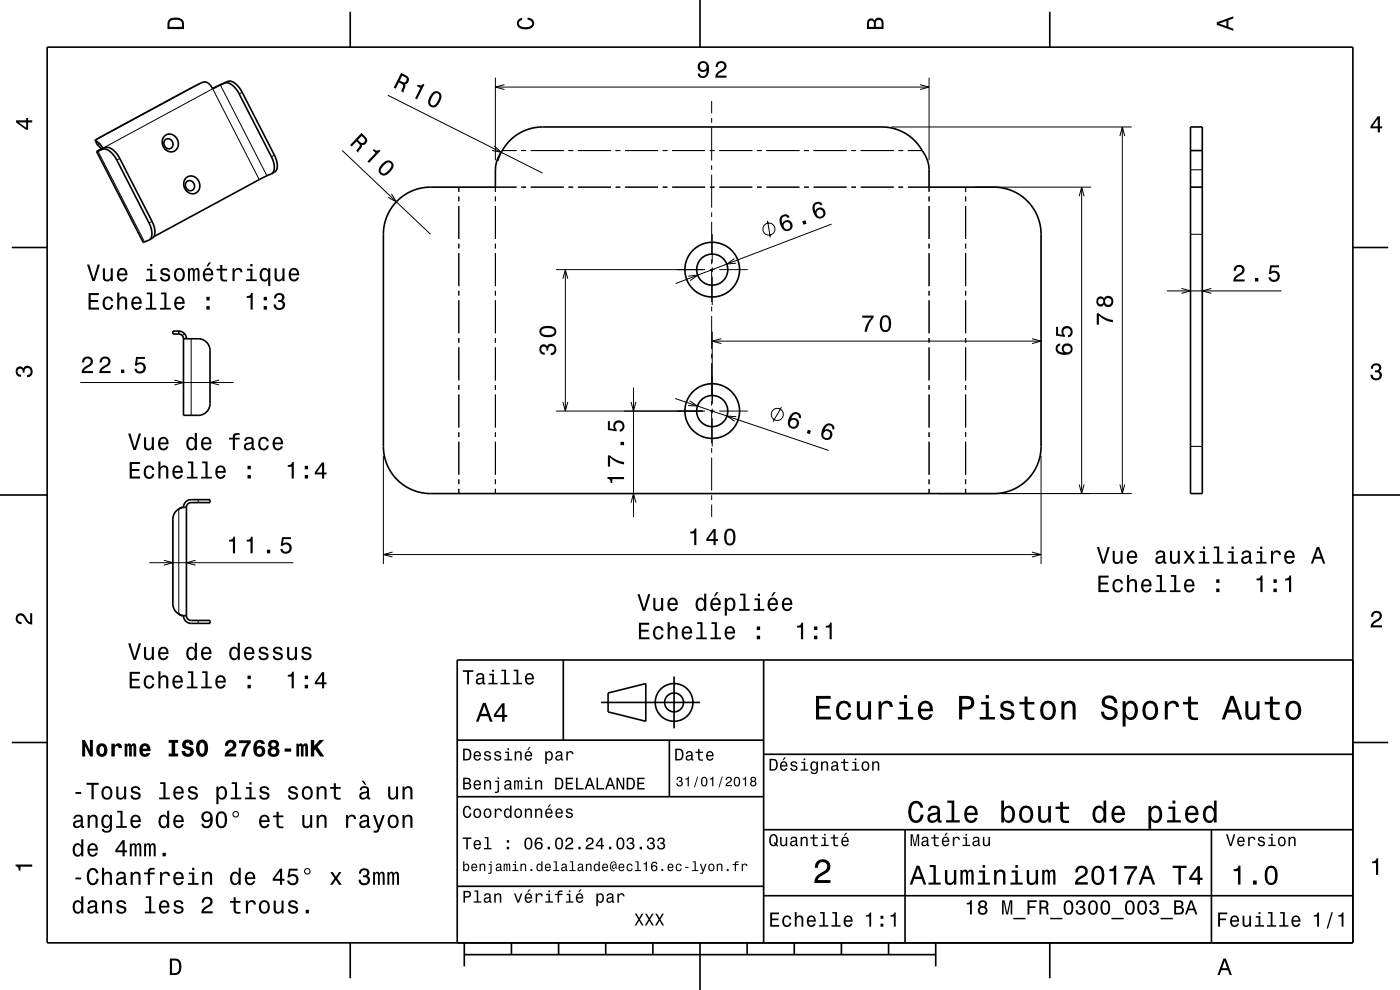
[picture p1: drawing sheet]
<svg xmlns="http://www.w3.org/2000/svg" width="297mm" height="210mm" viewBox="0 0 297 210" stroke-linecap="round" stroke-linejoin="round" font-family="sans-serif">
<g fill="none" stroke="#000" stroke-width=".21">
<path d="M42.8 17.5l-22.6 12.2M46.7 18l9.9 19.3M48.3 17.3l-.6 .3M51.4 19.6l-.7 .3M105.1 16.5v17.5M105.1 18.5h92M107 18l-1.9 .5 1.9 .5M195.2 18l1.9 .5-1.9 .5M197.1 16.5v17.5M20.8 32.1l9.9 19.2M20.9 30.3l-.1 .6M21.9 31.5l23.2-12.7 9.9 19.3"/>
<path d="M22.3 31.3l-.6 .4M25.4 33.6l-.6 .4M58.2 32.9l-.6 .3M72.6 31.9l18.7 17.8M82.3 20.2l32.8 16.5M97.3 39.7v1M104.9 31l1.5 1.3-2-.4M106.4 32.3l-.8 1.9M106.6 31.9h3M109.6 39.7h-4.5v1M110.6 39.7h1M110.6 31.9h1"/>
<path d="M112.6 39.7h7M112.6 31.9h7M120.6 39.7h1M120.6 31.9h1M122.6 39.7h7M122.6 31.9h7M130.6 39.7h1M130.6 31.9h1M132.6 39.7h7M132.6 31.9h7M140.6 39.7h1M140.6 31.9h1"/>
<path d="M142.6 39.7h7M142.6 31.9h7M150.6 39.7h1M150.6 31.9h1M151 21.4v2.6M151 25v1M151 27v7M151 35v1M151 37v7M152.6 39.7h7M152.6 31.9h7M160.6 39.7h1"/>
<path d="M160.6 31.9h1M162.6 39.7h7M162.6 31.9h7M170.6 39.7h1M170.6 31.9h1M172.6 39.7h7M172.6 31.9h7M180.6 39.7h1M180.6 31.9h1M182.6 39.7h7M182.6 31.9h7M189.1 26.9h51"/>
<path d="M190.6 39.7h1M190.6 31.9h1M192.6 39.7h4.5v1M192.6 31.9h3M204.9 39.7v1M206.9 39.7h24.6M229.5 39.7v65M237.6 28.9l.5-2 .5 2M238.1 26.9v77.8M252.6 36h2.5M32.2 47l-.6 .3M83 41.1l1.1 1.7-1.8-.9"/>
<path d="M97.3 41.7v1M97.3 43.7v7M97.3 51.7v1M97.3 53.7v7M105.1 41.7v1M105.1 43.7v7M105.1 51.7v1M105.1 53.7v7M117.9 57.2h31.7M119.4 59.1l.5-1.9 .6 1.9M119.9 57.2v30M146 58.6l2-.2-1.6 1.1"/>
<path d="M150.6 57.2h1M151 45v1M151 47v7M151 55v1M151 57v7M151.1 49.7v6M151.1 56.7v1M151.1 58.7v6M152.6 57.2h6M155.8 54.8l-1.6 1.2 2-.2M162.8 46.8l.6 3.6M176.4 47.5l-33.1 12.7"/>
<path d="M197.1 41.7v1M197.1 43.7v7M197.1 51.7v1M197.1 53.7v7M204.9 41.7v1M204.9 43.7v7M204.9 51.7v1M204.9 53.7v7M228.9 41.6l.6-1.9 .5 1.9M252.6 49.7h2.5M39.1 70.8l-.4 .4M40.6 71.9v16.2"/>
<path d="M97.3 61.7v1M97.3 63.7v7M97.3 71.7v1M97.3 73.7v7M105.1 61.7v1M105.1 63.7v7M105.1 71.7v1M105.1 73.7v7M151 65v1M151 67v7M151 75v1M151 77v7"/>
<path d="M151.1 70.4v15.3M151.1 72.4h69.8M153 71.8l-1.9 .6 1.9 .5M197.1 61.7v1M197.1 63.7v7M197.1 71.7v1M197.1 73.7v7M204.9 61.7v1M204.9 63.7v7M204.9 71.7v1M204.9 73.7v7M218.9 71.8l2 .6-2 .5"/>
<path d="M247.6 61.7h24.2M250.6 61.2l2 .5-2 .5M257 61.2l-1.9 .5 1.9 .5M17 81.1h32.6M37 80.6l1.9 .5-1.9 .6M46.5 80.6l-1.9 .5 1.9 .6M81.3 96.7v22.9M97.3 81.7v1M97.3 83.7v7M97.3 91.7v1M97.3 93.7v7M105.1 81.7v1"/>
<path d="M105.1 83.7v7M105.1 91.7v1M105.1 93.7v7M117.9 87.2h31.7M119.4 85.3l.5 1.9 .6-1.9M133.9 85.3l.5 1.9 .5-1.9M134.4 82.2v27.5M143.2 84.5l32.6 11.1M146.3 85l1.7 1.1-2-.1M150.6 87.2h1M151 85v1M151 87v7"/>
<path d="M151 95v1M151 97v7M151.1 86.7v1M151.1 88.7v6M152.6 87.2h6M156.2 88.4l-2-.1 1.7 1.1M165.8 86.4l-1.8 3.1M197.1 81.7v1M197.1 83.7v7M197.1 91.7v1M197.1 93.7v7M204.9 81.7v1"/>
<path d="M204.9 83.7v7M204.9 91.7v1M204.9 93.7v7M220.9 96.7v22.9M252.6 94.7h2.5M31.7 119.4h30.5M34.7 118.9l2 .5-2 .5M37.9 108v22.2M41.5 118.9l-2 .5 2 .5M42.1 106v.6M81.3 117.6h139.6M83.3 117.1l-2 .5 2 .5"/>
<path d="M97.3 101.7v1M97.3 103.7v1M105.1 101.7v1M105.1 103.7v1M133.9 106.6l.5-1.9 .5 1.9M151 105v1M151 107v2.7M197.1 101.7v1M197.1 103.7v1M199.1 104.7h41M204.9 101.7v1M204.9 103.7v1"/>
<path d="M218.9 117.1l2 .5-2 .5M228.9 102.8l.6 1.9 .5-1.9M237.6 102.8l.5 1.9 .5-1.9M42.1 131.6v.6"/>
<circle cx="163.1" cy="48.6" r="1.28"/>
<circle cx="164.9" cy="87.9" r="1.28"/>
</g>
<g fill="none" stroke="#000" stroke-width=".35">
<path d="M10 10h277v190h-277zM45.1 18.8l3.2-1.5a3 3 0 0 1 3 2l6.9 13.6a3.1 3.1 0 0 1 .2 3.5l-.8 .5M74.3 2.5v7.5M148.5 0v10M222.7 2.5v7.5M20.2 29.7l21.9-11.8a1.75 1.75 0 0 1 2.9 .7l.1 .2 2.6-1.2a3 3 0 0 1 2.9 2.1l7 13.5a3.1 3.1 0 0 1 .1 3.6l-.1 .1M20.2 29.7h.1M20.2 29.7v.1M20.2 29.7l.9 .8 .7 .9M20.2 29.7l.4 .9 .8 1M20.5 32.2l1.2-.5a3 3 0 0 1 3 2l6.9 13.6a3.1 3.1 0 0 1 .2 3.5l-.1 .1M20.5 32.2l9.9 19.2 1.3-.5"/>
<path d="M21.4 31.6l-.9 .6M21.8 31.4l-.6 .4 1.1-.5a3 3 0 0 1 3 2.1l6.9 13.6a3.1 3.1 0 0 1 .2 3.5l-.7 .4M21.8 31.4l-.4 .2M35 28.8a1.89 1.89 0 0 1 2.6 .8 1.89 1.89 0 0 1-1 2.6 2.02 2.02 0 0 1-2-1.2 2.02 2.02 0 0 1 .4-2.2zM35 29.7a1.04 1.04 0 0 1 1.6 .5 1.04 1.04 0 0 1-1 1.3 1.18 1.18 0 0 1-.6-1.8zM39.5 37.7a1.93 1.93 0 0 1 2.5 .4 1.93 1.93 0 0 1 0 2.4 1.87 1.87 0 0 1-2.3 .2 1.87 1.87 0 0 1-.6-2.3zM39.6 38.6a1.04 1.04 0 0 1 1.6 .5 1.04 1.04 0 0 1-1 1.3 1.18 1.18 0 0 1-.6-1.8zM57.6 36.9l-2.5 1.2-22.4 12.1M252.6 26.9h2.5v77.8h-2.5zM252.6 39.7h2.5M252.6 31.9h2.5M2.5 52.5h7.5"/>
<path d="M84.2 42.7a10 10 0 0 1 7.1-3h13.8a11.6 11.6 0 0 1 .5-6.2l1-1.6a9.8 9.8 0 0 1 8.5-5h72a9.8 9.8 0 0 1 8.5 5l1 1.8 .4 1.3 .1 4.7h13.8a10 10 0 0 1 10 10v45a10 10 0 0 1-10 10h-119.6a10 10 0 0 1-10-10v-45a10 10 0 0 1 2.9-7zM287 52.5h7.5M37.9 70.2a1.63 1.63 0 0 1 1.6 1.7M37.9 70.9l.8 .3 .2 .7M37.9 70.2h-1.2v.7h1.2M37.9 70.2v.7M38.9 71.9h3.2a2.5 2.5 0 0 1 2.5 2.5v11.2a2.5 2.5 0 0 1-2.5 2.5h-3.2zM0 105h10M37.9 108a2.43 2.43 0 0 0-1.2 2.1v18a2.45 2.45 0 0 0 1.2 2.1M37.9 108h.1M38.9 107.6a1.63 1.63 0 0 1 1.7-1.6h4v.6h-4.3l-.6 .5-.2 .5M39.1 107.6l-1.2 .4"/>
<path d="M39.5 107.6h-.9l-.7 .4M39.5 107.6v23M287 105h10M37.9 130.2l1.2 .4M37.9 130.2l.7 .4h.9M38.9 130.6a1.63 1.63 0 0 0 1.7 1.6h4v-.6h-4.1l-.7-.3-.3-.7M119.5 140v17M162 140v60M287 140h-190v60M2.5 157.5h7.5M97 157h65M127.5 149h21"/>
<path d="M129 147l8-2v8l-8-2zM142 157v12M143 143.5v11M287 157.5h7.5M97 169h65M162 176h125M162 160h125M192 176v24M257 176v24M97 188h65M162 190h125M74.3 200v7.5"/>
<path d="M98.5 202.5h100M98.5 200v5M108.5 200v2.5M118.5 200v2.5M128.5 200v2.5M138.5 200v2.5M148.5 200v10M158.5 200v2.5M168.5 200v2.5M178.5 200v2.5M188.5 200v2.5M198.5 200v5"/>
<path d="M222.7 200v7.5"/>
<circle cx="151.1" cy="57.2" r="3.3"/>
<circle cx="151.1" cy="57.2" r="5.8"/>
<circle cx="151.1" cy="87.2" r="3.3"/>
<circle cx="151.1" cy="87.2" r="5.8"/>
<circle cx="143" cy="149" r="2"/>
<circle cx="143" cy="149" r="4"/>
</g>
<g fill="#000">
<path d="M36 4a2.18 2.18 0 0 0-.5 2.2h3.5v-1.2a1.43 1.43 0 0 0-1.7-1.3zM36.3 4.4a2.15 2.15 0 0 1 2.2 .3l.1 1h-2.6v-1z" fill-rule="evenodd"/>
<path d="M85.1 15.5l-1.6 3.1 .4 .2 .7-1.3a.84 .84 0 0 1 .9 1l-.4 .9 .5 .2 .4-1.4-.1-.3a.97 .97 0 0 0 .8-.9 .97 .97 0 0 0-.6-1zM85.3 16.1a1.09 1.09 0 0 1 1 .8 .6 .6 0 0 1-.4 .5 .6 .6 0 0 1-.6-.1l-.5-.2z" fill-rule="evenodd"/>
<path d="M109.9 4.2l.9-.4v.4a.7 .7 0 0 0-.7 .5 .7 .7 0 0 0 .3 .8 1.7 1.7 0 0 0 2.5-.5 .9 .9 0 0 0-1-.8v-.5a1.24 1.24 0 0 1 1.4 1.1 1.24 1.24 0 0 1-1 1.4 2.22 2.22 0 0 1-2.5-.7l-.2-.5z" fill-rule="evenodd"/>
<path d="M148.3 13.3a1.15 1.15 0 0 0 0 1.6 1.15 1.15 0 0 0 1.6 0 1.03 1.03 0 0 1-.8 1.3 .56 .56 0 0 1-.6-.6h-.5a1.18 1.18 0 0 0 1.3 1 1.18 1.18 0 0 0 1.1-1.2 1.76 1.76 0 0 0-1.2-2.5zM148.5 14.1a.75 .75 0 0 1 1.5 0 .75 .75 0 0 1-1.5 0zM152.1 13.3l-.3 .9h.5a.7 .7 0 0 1 .5-.8 .7 .7 0 0 1 .8 .5 .7 .7 0 0 1-.5 .8 1.8 1.8 0 0 0-1.4 1.8h2.4v-.5h-1.9a2.23 2.23 0 0 1 1.5-1.1 1.13 1.13 0 0 0 .1-1.7 1.13 1.13 0 0 0-1.7 .1z" fill-rule="evenodd"/>
<path d="M184.2 4.2l-.3 .7v1.3h3.5v-1.3a.98 .98 0 0 0-.7-1.1 .98 .98 0 0 0-1.2 .6 .84 .84 0 0 0-1.3-.2zM184.5 4.5a.54 .54 0 0 1 .6-.1 .54 .54 0 0 1 .3 .6v.7h-1zM185.9 4.4a.62 .62 0 0 1 .8-.1 .62 .62 0 0 1 .3 .6v.8h-1.2z" fill-rule="evenodd"/>
<path d="M258.1 4.7v.6l3.5 1.2v-.4l-1-.4v-1.4l1-.4v-.4zM258.6 5l1.6-.5v1z" fill-rule="evenodd"/>
<path d="M3.4 25.5v.5l2.1 1.5h.5v-1.5h.8v-.5h-.8v-.5h-.4v.5zM4 26h1.6v1.1z" fill-rule="evenodd"/>
<path d="M76.7 28.2l-2.4 2.6 .3 .3 1-1.1a.85 .85 0 0 1 .5 1.2l-.5 .8 .4 .4 .8-1.3-.1-.4a.97 .97 0 0 0 1.1-.5 .97 .97 0 0 0-.3-1.2zM76.7 28.8a1.09 1.09 0 0 1 .7 1.1 .6 .6 0 0 1-.5 .4 .6 .6 0 0 1-.6-.2l-.4-.4z" fill-rule="evenodd"/>
<path d="M79.3 31.6l-.2 .3 .6 .5-1.7 1.8 .3 .4 2.4-2.6-.2-.2a.77 .77 0 0 1-1.2-.2zM81 34.8a1.42 1.42 0 0 0-.3 2.1 1.42 1.42 0 0 0 2.1-.4 1.52 1.52 0 0 0 .4-2.2 1.43 1.43 0 0 0-2.2 .5zM81.4 35.1l.8-.6a.63 .63 0 0 1 .7 .1 .63 .63 0 0 1 .1 .7 2.75 2.75 0 0 1-1.8 1.5l-.4-.4v-.4z" fill-rule="evenodd"/>
<path d="M88.6 18l-.2 .3 .8 .3-1.1 2.3 .4 .2 1.5-3.2-.3-.1a.77 .77 0 0 1-1.1 .2zM91.6 19.9a2.28 2.28 0 0 0-.6 2.4 1.14 1.14 0 0 0 1.9 0 2.31 2.31 0 0 0 .6-2.5 1.14 1.14 0 0 0-1.9 .1zM92.2 19.9a.63 .63 0 0 1 .7-.1 .63 .63 0 0 1 .3 .6 2.71 2.71 0 0 1-1.3 2l-.6-.3a2.29 2.29 0 0 1 .9-2.2z" fill-rule="evenodd"/>
<path d="M292.3 24.7l-1.6 2.1v.4h1.6v.9h.4v-.9h.5v-.4h-.5v-2.1zM292.3 25.2v1.6h-1.1z" fill-rule="evenodd"/>
<path d="M18.5 56.1l1.1 3.5h.5l1.1-3.5h-.5l-.9 3-.9-3zM21.8 56.9v1.8a.89 .89 0 0 0 .6 1 .89 .89 0 0 0 1.1-.5v.4h.4v-2.7h-.4v1.6a.64 .64 0 0 1-.4 .8 .64 .64 0 0 1-.8-.4v-2zM25.1 57.2a1.54 1.54 0 0 0 .8 2.5 1.06 1.06 0 0 0 1.1-.9h-.4l-.3 .4-.3 .1a.76 .76 0 0 1-.7-.9h1.7a1.16 1.16 0 0 0-.5-1.4 1.16 1.16 0 0 0-1.4 .2zM25.5 57.4a.66 .66 0 0 1 .7-.1 .66 .66 0 0 1 .4 .7h-1.3zM31.2 57v.4h.7v1.9h-.9v.3h2.2v-.3h-.9v-2.3zM31.8 56v.5h.5v-.5zM34.3 57a.75 .75 0 0 0-.3 .9 .75 .75 0 0 0 .8 .5l.8 .3a.63 .63 0 0 1-.6 .7 .63 .63 0 0 1-.6-.6h-.4a1.07 1.07 0 0 0 1.1 .9 1.07 1.07 0 0 0 1-1.2l-.4-.3-1.1-.4a.54 .54 0 0 1 .4-.7 .54 .54 0 0 1 .6 .5h.4a1.03 1.03 0 0 0-.7-.8 1.03 1.03 0 0 0-1 .2zM37.2 57.2a1.53 1.53 0 0 0 .9 2.5 1.48 1.48 0 0 0 1.1-1.4 1.48 1.48 0 0 0-1.1-1.5l-.5 .1zM37.5 57.5a.67 .67 0 0 1 .7-.3 .67 .67 0 0 1 .5 .6 1.11 1.11 0 0 1-.6 1.5 1.17 1.17 0 0 1-.6-1.8zM39.9 56.9v2.7h.4v-1.8a.49 .49 0 0 1 .4-.6l.2 .3v2.1h.4v-2.1l.4-.3 .2 .1v.4v1.9h.4v-1.8a.69 .69 0 0 0-.5-1l-.5 .4-.2-.3-.3-.1-.5 .4v-.3zM44.3 55.7l-.5 .8h.3l.7-.8zM43.3 57.2a1.55 1.55 0 0 0 .8 2.5 1.07 1.07 0 0 0 1.1-.9h-.4l-.3 .4-.3 .1a.76 .76 0 0 1-.7-.9h1.8a1.17 1.17 0 0 0-.5-1.4 1.17 1.17 0 0 0-1.5 .2zM43.7 57.4a.66 .66 0 0 1 .8-.1 .66 .66 0 0 1 .3 .7h-1.3zM46.7 56.2v.8h-.7v.4h.7l.1 1.8a1.05 1.05 0 0 0 1.4 .5v-.4a.68 .68 0 0 1-1-.3v-1.6h1v-.4h-1v-.8zM49.3 56.9v2.7h.5v-1.5a.66 .66 0 0 1 .3-.8 .66 .66 0 0 1 .9 .2v.3h.4a.89 .89 0 0 0-.6-1 .89 .89 0 0 0-1.1 .6v-.5zM52.4 57v.4h.7v1.9h-.9v.3h2.3v-.3h-.9v-2.3zM53.1 56v.5h.5v-.5zM55.4 57.2a1.57 1.57 0 0 0 .7 2.5l.5-.1 .3-.4v1.5h.4v-3.8h-.4v.4l-.2-.2a.88 .88 0 0 0-1.3 .1zM55.7 57.5a.62 .62 0 0 1 .7-.3 .62 .62 0 0 1 .4 .6 1.12 1.12 0 0 1-.6 1.5 1.19 1.19 0 0 1-.5-1.8zM58.3 56.9v1.8a.89 .89 0 0 0 .6 1 .89 .89 0 0 0 1-.5v.4h.5v-2.7h-.5v1.6a.65 .65 0 0 1-.4 .8 .65 .65 0 0 1-.8-.4v-2zM61.5 57.2a1.54 1.54 0 0 0 .8 2.5 1.07 1.07 0 0 0 1.1-.9h-.4l-.2 .4-.4 .1a.76 .76 0 0 1-.7-.9h1.8a1.17 1.17 0 0 0-.5-1.4 1.17 1.17 0 0 0-1.5 .2zM61.9 57.4a.66 .66 0 0 1 .8-.1 .66 .66 0 0 1 .3 .7h-1.3z" fill-rule="evenodd"/>
<path d="M165.7 45.9a2.24 2.24 0 0 0 1.1 3.2 1.16 1.16 0 0 0 1.3-.9 1.16 1.16 0 0 0-.7-1.4 1.16 1.16 0 0 0-1.4 .6 1.02 1.02 0 0 1 .3-1.5 .58 .58 0 0 1 .8 .3l.4-.1a1.1 1.1 0 0 0-1.8-.2zM166.2 47.9a.75 .75 0 0 1 1.5 0 .75 .75 0 0 1-1.5 0zM170.2 47l.3 .7 .6-.3-.3-.7zM172.6 43.2a2.24 2.24 0 0 0 1.2 3.2 1.16 1.16 0 0 0 1.3-.9 1.16 1.16 0 0 0-.7-1.3 1.16 1.16 0 0 0-1.5 .5 1.03 1.03 0 0 1 .4-1.4 .58 .58 0 0 1 .8 .3l.4-.2a1.1 1.1 0 0 0-1.9-.2zM173.2 45.2a.75 .75 0 0 1 1.5 0 .75 .75 0 0 1-1.5 0z" fill-rule="evenodd"/>
<path d="M262 56.5l-.3 1h.5a.7 .7 0 0 1 .5-.9 .7 .7 0 0 1 .8 .5 .7 .7 0 0 1-.5 .9 1.8 1.8 0 0 0-1.4 1.7h2.4v-.4h-1.9a2.22 2.22 0 0 1 1.5-1.2 1.13 1.13 0 0 0 .1-1.7 1.13 1.13 0 0 0-1.7 .1zM266.2 59v.7h.7v-.7zM269.5 56.3l-.3 1.8h.4a.8 .8 0 0 1 1.2-.2 .8 .8 0 0 1-.1 1.3 .8 .8 0 0 1-1.2-.4h-.4a1.21 1.21 0 0 0 1.5 1 1.21 1.21 0 0 0 .8-1.6 1.21 1.21 0 0 0-1.7-.6l.1-.9h1.5v-.4z" fill-rule="evenodd"/>
<path d="M17.7 75.9l-.3 1h.5a.7 .7 0 0 1 .5-.9 .7 .7 0 0 1 .8 .6 .7 .7 0 0 1-.5 .8 1.8 1.8 0 0 0-1.4 1.7h2.4v-.4h-1.9a2.23 2.23 0 0 1 1.5-1.2 1.13 1.13 0 0 0 .1-1.6 1.13 1.13 0 0 0-1.7 0zM21.5 75.9l-.3 .4-.1 .6h.5a.7 .7 0 0 1 .5-.9 .7 .7 0 0 1 .9 .6 .7 .7 0 0 1-.5 .8 1.8 1.8 0 0 0-1.4 1.7h2.4v-.4h-1.9a2.2 2.2 0 0 1 1.4-1.2 1.13 1.13 0 0 0 .1-1.6 1.13 1.13 0 0 0-1.6 0zM25.7 78.4v.7h.7v-.7zM28.9 75.7l-.3 1.9h.4a.79 .79 0 0 1 1.2-.2 .79 .79 0 0 1 0 1.2 .79 .79 0 0 1-1.2-.1v-.3h-.5a1.21 1.21 0 0 0 1.5 1.1 1.21 1.21 0 0 0 .8-1.7 1.21 1.21 0 0 0-1.7-.5l.1-1h1.6v-.4z" fill-rule="evenodd"/>
<path d="M18.8 62.2v3.5h2.2v-.5h-1.7v-1.1h1.5v-.5h-1.5v-1h1.7v-.4zM22.1 63.2a1.53 1.53 0 0 0 .8 2.6 1.06 1.06 0 0 0 1.1-1.1h-.4a.67 .67 0 0 1-.6 .7 .67 .67 0 0 1-.7-.6 1.12 1.12 0 0 1 .6-1.5 .6 .6 0 0 1 .7 .6h.4a1.09 1.09 0 0 0-.8-1 1.09 1.09 0 0 0-1.1 .3zM24.9 62.1v3.6h.4v-1.6a.63 .63 0 0 1 .4-.8 .63 .63 0 0 1 .8 .4v2h.5v-1.8a.88 .88 0 0 0-.6-1 .88 .88 0 0 0-1.1 .5v-1.3zM28.1 63.2a1.55 1.55 0 0 0 .8 2.6 1.06 1.06 0 0 0 1.1-.9h-.4l-.2 .3-.4 .2a.76 .76 0 0 1-.7-1h1.8a1.17 1.17 0 0 0-.5-1.3 1.17 1.17 0 0 0-1.5 .1zM28.5 63.5a.66 .66 0 0 1 .8-.2 .66 .66 0 0 1 .3 .8h-1.3zM31.1 62.1v.3h.7v2.9h-.9v.4h2.3v-.4h-.9v-3.2zM34.2 62.1v.3h.7v2.9h-.9v.4h2.2v-.4h-.9v-3.2zM37.2 63.2a1.54 1.54 0 0 0 .8 2.6 1.06 1.06 0 0 0 1.1-.9h-.4l-.2 .3-.4 .2a.76 .76 0 0 1-.7-1h1.8a1.17 1.17 0 0 0-.5-1.3 1.17 1.17 0 0 0-1.5 .1zM37.6 63.5a.66 .66 0 0 1 .8-.2 .66 .66 0 0 1 .3 .8h-1.3zM43.8 64.9v.8h.7v-.8zM43.8 63v.7h.7v-.7z" fill-rule="evenodd"/>
<path d="M52.3 62.8v.4h.9v2.5h.4v-3.6h-.3a.78 .78 0 0 1-1 .7zM55.9 64.9v.8h.7v-.8zM55.9 63v.7h.7v-.7zM58.4 62.4l-.3 .9h.5a.62 .62 0 0 1 .3-.8 .62 .62 0 0 1 .8 .3 .62 .62 0 0 1-.2 .8h-.5v.4a.72 .72 0 0 1 .9 .5 .72 .72 0 0 1-.4 .9 .72 .72 0 0 1-.9-.5l-.1-.3h-.5a1.18 1.18 0 0 0 1.6 1.2 1.18 1.18 0 0 0 .6-1.9l-.3-.1a.91 .91 0 0 0 .4-1.1 .91 .91 0 0 0-1.1-.6z" fill-rule="evenodd"/>
<path d="M114.7 73.3a1.17 1.17 0 0 0-.2 1.3 1.17 1.17 0 0 0 1.1 .7v-.5a.62 .62 0 0 1-.8-.3 .62 .62 0 0 1 .3-.8 .62 .62 0 0 1 .8 .2v.5h.4a.72 .72 0 0 1 .5-1 .72 .72 0 0 1 .9 .5 .72 .72 0 0 1-.5 .9l-.4 .1v.4a1.18 1.18 0 0 0 1.2-1.5 1.18 1.18 0 0 0-1.8-.6l-.1 .3a.86 .86 0 0 0-1.4-.2zM114.9 69.4a1.13 1.13 0 0 0-.4 1.2 1.13 1.13 0 0 0 .9 .9 2.28 2.28 0 0 0 2.5-.6 1.14 1.14 0 0 0-.9-1.7 2.85 2.85 0 0 0-2.1 .2zM114.9 70a2.38 2.38 0 0 1 2.6 0v.7a2.37 2.37 0 0 1-2.6 0z" fill-rule="evenodd"/>
<path d="M182.9 66.9v.5h1.9a5.2 5.2 0 0 0-1.4 3h.5a5.2 5.2 0 0 1 1.4-3v-.5zM186.9 67.3a2.67 2.67 0 0 0 .4 3.1 1.14 1.14 0 0 0 1.7-1 2.3 2.3 0 0 0-.6-2.4l-.6-.2-.5 .2zM187.5 67.3h.7a2.37 2.37 0 0 1 0 2.7h-.7a2.37 2.37 0 0 1 0-2.7z" fill-rule="evenodd"/>
<path d="M224.2 73.2a1.33 1.33 0 0 0-.1 1.4 1.33 1.33 0 0 0 1.4 .7 1.63 1.63 0 0 0 2.1-1.3 1.15 1.15 0 0 0-1.6-1.1 1.15 1.15 0 0 0-.4 1.9 1.03 1.03 0 0 1-1.3-.8 .58 .58 0 0 1 .6-.7v-.4zM225.7 74.1a.75 .75 0 0 1 1.5 0 .75 .75 0 0 1-1.5 0zM224 69.3v1.9l1.9 .3v-.4a.8 .8 0 0 1-.2-1.3 .8 .8 0 0 1 1.2 .1 .8 .8 0 0 1-.3 1.2v.5a1.21 1.21 0 0 0 1-1.5 1.21 1.21 0 0 0-1.6-.8 1.21 1.21 0 0 0-.6 1.7l-.9-.1v-1.6z" fill-rule="evenodd"/>
<path d="M232.7 66.5v2.4h.4v-2a5.2 5.2 0 0 0 3 1.5v-.5a5.3 5.3 0 0 1-3-1.4zM232.8 63.2a1.1 1.1 0 0 0-.2 1.2 1.1 1.1 0 0 0 1.1 .6l.5-.4a1.11 1.11 0 0 0 1.5 .4 1.11 1.11 0 0 0 .4-1.6 1.03 1.03 0 0 0-.9-.7 1.03 1.03 0 0 0-1 .6l-.1-.2a.85 .85 0 0 0-1.3 .1zM234.4 64a.71 .71 0 0 1 1.4 0 .71 .71 0 0 1-1.4 0zM232.9 64a.6 .6 0 0 1 1.2 0 .6 .6 0 0 1-1.2 0z" fill-rule="evenodd"/>
<path d="M291.1 77.4a1.08 1.08 0 0 1 1.4-.2 1.08 1.08 0 0 1 .4 1.2l-.3 .3a1.06 1.06 0 0 1 .5 1.3 1.06 1.06 0 0 1-1.2 .7 1.1 1.1 0 0 1-1.2-1.2h.5a.71 .71 0 0 0 1 .8 .71 .71 0 0 0 .1-1.3h-.6v-.4a.61 .61 0 0 0 .8-.3 .61 .61 0 0 0-.2-.8 .61 .61 0 0 0-.9 .2l-.1 .5h-.5z" fill-rule="evenodd"/>
<path d="M3.6 78a.86 .86 0 0 1 1.4 .2 1.06 1.06 0 0 1 1.2-.6 1.06 1.06 0 0 1 .7 1.2 1.1 1.1 0 0 1-1.2 1.2v-.4a.71 .71 0 0 0 .8-1 .71 .71 0 0 0-1.3-.1v.6h-.4a.61 .61 0 0 0-.3-.8 .61 .61 0 0 0-.8 .2 .61 .61 0 0 0 .2 .8l.6 .2v.4a1.15 1.15 0 0 1-1.2-.6 1.15 1.15 0 0 1 .3-1.3z" fill-rule="evenodd"/>
<path d="M27.2 92l1.1 3.5h.5l1.1-3.5h-.5l-.8 2.9-.9-2.9zM30.5 92.8v1.7a.89 .89 0 0 0 .7 1 .89 .89 0 0 0 1-.5v.5h.4v-2.7h-.4v1.5a.65 .65 0 0 1-.4 .8 .65 .65 0 0 1-.8-.3v-2zM33.8 93a1.54 1.54 0 0 0 .8 2.6 1.06 1.06 0 0 0 1.1-.9h-.4l-.2 .3-.4 .2a.76 .76 0 0 1-.7-1h1.8a1.17 1.17 0 0 0-.5-1.3 1.17 1.17 0 0 0-1.5 .1zM34.2 93.3a.66 .66 0 0 1 .8-.2 .66 .66 0 0 1 .3 .8h-1.3zM39.8 93a1.57 1.57 0 0 0 .8 2.6l.4-.2 .3-.4v.5h.5v-3.7h-.5v1.4a.89 .89 0 0 0-1.5-.2zM40.1 93.3a.62 .62 0 0 1 .7-.2 .62 .62 0 0 1 .5 .6 1.12 1.12 0 0 1-.7 1.5 1.19 1.19 0 0 1-.5-1.9zM42.9 93a1.54 1.54 0 0 0 .8 2.6 1.06 1.06 0 0 0 1.1-.9h-.4l-.2 .3-.4 .2a.76 .76 0 0 1-.7-1h1.8a1.17 1.17 0 0 0-.5-1.3 1.17 1.17 0 0 0-1.5 .1zM43.3 93.3a.66 .66 0 0 1 .8-.2 .66 .66 0 0 1 .3 .8h-1.3zM48.6 92.8v.4h.8v2.3h.4v-2.3h1v-.4h-1l.1-.3 .3-.2h.6v-.4a1.04 1.04 0 0 0-1.4 .7v.2zM52.1 92.9l-.3 .6h.4a.55 .55 0 0 1 .7-.5 .55 .55 0 0 1 .4 .8h-.2a1 1 0 0 0-1.1 .2 1 1 0 0 0-.2 1.1 .94 .94 0 0 0 1.6 0l.1 .3 .6 .1v-.4h-.3v-1.6a1.02 1.02 0 0 0-1.7-.6zM52.3 94.4l1.1-.3a.77 .77 0 0 1-.2 .9 .77 .77 0 0 1-.9 0zM55.1 93a1.53 1.53 0 0 0 .8 2.6 1.06 1.06 0 0 0 1.1-1.1h-.4a.67 .67 0 0 1-.6 .7 .67 .67 0 0 1-.7-.6 1.11 1.11 0 0 1 .6-1.6 .59 .59 0 0 1 .7 .7h.4a1.09 1.09 0 0 0-.7-1 1.09 1.09 0 0 0-1.2 .3zM58.1 93a1.54 1.54 0 0 0 .8 2.6 1.06 1.06 0 0 0 1.1-.9h-.4l-.3 .3-.3 .2a.76 .76 0 0 1-.7-1h1.7a1.17 1.17 0 0 0-.4-1.3 1.17 1.17 0 0 0-1.5 .1zM58.5 93.3a.66 .66 0 0 1 .8-.2 .66 .66 0 0 1 .3 .8h-1.3z" fill-rule="evenodd"/>
<path d="M167.8 87.9l-.2 .2a1.75 1.75 0 0 0 .4 2.8 1.15 1.15 0 0 0 1.5-1.1 1.15 1.15 0 0 0-1.7-1 1.03 1.03 0 0 1 1.2-.9 .58 .58 0 0 1 .5 .7l.4 .1a1.15 1.15 0 0 0-.7-1.2 1.15 1.15 0 0 0-1.4 .4zM167.5 89.8a.75 .75 0 0 1 1.5 0 .75 .75 0 0 1-1.5 0zM171.4 91.2l-.3 .7 .7 .2 .2-.7zM174.9 90.3l-.2 .2a1.75 1.75 0 0 0 .3 2.8 1.15 1.15 0 0 0 1.6-1.1 1.15 1.15 0 0 0-1.7-1 1.03 1.03 0 0 1 1.2-.9 .58 .58 0 0 1 .4 .7l.5 .1a1.15 1.15 0 0 0-.7-1.2 1.15 1.15 0 0 0-1.4 .4zM174.6 92.2a.75 .75 0 0 1 1.5 0 .75 .75 0 0 1-1.5 0z" fill-rule="evenodd"/>
<path d="M27.5 98v3.5h2.2v-.4h-1.7v-1.2h1.5v-.4h-1.5v-1.1h1.7v-.4zM30.8 99.1a1.53 1.53 0 0 0 .8 2.5 1.07 1.07 0 0 0 1.1-1.1h-.4a.67 .67 0 0 1-.6 .7 .67 .67 0 0 1-.7-.6 1.11 1.11 0 0 1 .6-1.5 .59 .59 0 0 1 .7 .6h.4a1.09 1.09 0 0 0-.7-1 1.09 1.09 0 0 0-1.2 .4zM33.6 97.9v3.6h.4v-1.6a.63 .63 0 0 1 .6-.8 .63 .63 0 0 1 .7 .7v1.7h.4v-1.8a.88 .88 0 0 0-.6-1 .88 .88 0 0 0-1.1 .5v-1.3zM36.9 99.1a1.54 1.54 0 0 0 .8 2.5 1.07 1.07 0 0 0 1.1-.9h-.5l-.2 .4-.4 .1a.76 .76 0 0 1-.7-.9h1.8a1.17 1.17 0 0 0-.5-1.4 1.17 1.17 0 0 0-1.4 .2zM37.2 99.3a.66 .66 0 0 1 .8-.1 .66 .66 0 0 1 .3 .7h-1.3zM39.9 97.9v.4h.7v2.8h-1v.4h2.3v-.4h-.9v-3.2zM42.9 97.9v.4h.7v2.8h-.9v.4h2.2v-.4h-.9v-3.2zM46 99.1a1.54 1.54 0 0 0 .8 2.5 1.06 1.06 0 0 0 1.1-.9h-.5l-.2 .4-.4 .1a.76 .76 0 0 1-.7-.9h1.8a1.16 1.16 0 0 0-.5-1.4 1.16 1.16 0 0 0-1.4 .2zM46.3 99.3a.66 .66 0 0 1 .8-.1 .66 .66 0 0 1 .3 .7h-1.3zM52.5 100.8v.7h.7v-.7zM52.5 98.8v.8h.7v-.8z" fill-rule="evenodd"/>
<path d="M48.6 114.5v.4h.8v2.5h.5v-3.6h-.4a.77 .77 0 0 1-.9 .7zM52.3 114.5v.4h.8v2.5h.5v-3.6h-.3a.77 .77 0 0 1-1 .7zM56.6 116.6v.8h.7v-.8zM59.8 113.9l-.2 1.9h.4a.8 .8 0 0 1 1.2-.2 .8 .8 0 0 1-.1 1.2 .8 .8 0 0 1-1.2-.3h-.4a1.21 1.21 0 0 0 1.5 1 1.21 1.21 0 0 0 .8-1.6 1.21 1.21 0 0 0-1.8-.6l.2-.9h1.5v-.5z" fill-rule="evenodd"/>
<path d="M61.1 98.7v.3h.8v2.5h.4v-3.5h-.3a.77 .77 0 0 1-.9 .7zM64.7 100.8v.7h.6v-.7zM64.7 98.8v.8h.6v-.8zM68.3 98.1l-1.5 2.1v.4h1.5v.9h.5v-.9h.5v-.4h-.5v-2.1zM68.3 98.7v1.5h-1.1z" fill-rule="evenodd"/>
<path d="M128.9 101.2v.3a.77 .77 0 0 1 .6 1h.4v-.9h2.5v-.4zM129 96.6v2.4h.4v-1.9a5.2 5.2 0 0 0 3 1.4v-.5a5.3 5.3 0 0 1-3-1.4zM131.6 93.7v.7h.8v-.7zM129 89.3v1.9l1.8 .3v-.4a.79 .79 0 0 1-.2-1.2 .79 .79 0 0 1 1.2 0 .79 .79 0 0 1-.1 1.1l-.2 .1v.5a1.21 1.21 0 0 0 1-1.5 1.21 1.21 0 0 0-1.6-.8 1.21 1.21 0 0 0-.6 1.7l-.9-.1v-1.6z" fill-rule="evenodd"/>
<path d="M146.4 112.8v.3h.9v2.5h.4v-3.5h-.3a.77 .77 0 0 1-1 .7zM151.4 112.2l-1.6 2.1v.5h1.6v.8h.4v-.8h.5v-.4h-.5v-2.2zM151.4 112.8v1.6h-1.1zM153.9 112.6a2.67 2.67 0 0 0 .4 3 1.14 1.14 0 0 0 1.7-.9 2.31 2.31 0 0 0-.7-2.5l-.5-.1-.5 .1zM154.5 112.6h.7a2.37 2.37 0 0 1 0 2.6h-.7a2.38 2.38 0 0 1 0-2.6z" fill-rule="evenodd"/>
<path d="M232.7 116l1.1 3.6h.5l1.1-3.6h-.4l-.9 3-.9-3zM236.1 116.8v1.8a.89 .89 0 0 0 .6 1 .89 .89 0 0 0 1-.5v.5h.5v-2.8h-.5v1.6a.64 .64 0 0 1-.4 .8 .64 .64 0 0 1-.8-.3v-2.1zM239.3 117.1a1.54 1.54 0 0 0 .8 2.5 1.06 1.06 0 0 0 1.1-.8h-.4l-.2 .3-.4 .1a.76 .76 0 0 1-.7-.9h1.8a1.17 1.17 0 0 0-.5-1.3 1.17 1.17 0 0 0-1.5 .1zM239.7 117.3a.66 .66 0 0 1 .8-.1 .66 .66 0 0 1 .3 .8h-1.3zM245.5 117l-.3 .6h.4a.55 .55 0 0 1 .7-.5 .55 .55 0 0 1 .3 .8h-.2a1.14 1.14 0 0 0-1.3 .9 .73 .73 0 0 0 .8 .8l.5-.1 .4-.3 .1 .3 .5 .1v-.4h-.2v-1.6a1.02 1.02 0 0 0-.7-.9 1.02 1.02 0 0 0-1 .3zM245.6 118.5l1.1-.3a.77 .77 0 0 1-.2 .9 .77 .77 0 0 1-.9 0zM248.2 116.8v1.8a.89 .89 0 0 0 .6 1 .89 .89 0 0 0 1.1-.5v.5h.4v-2.8h-.4v1.6a.64 .64 0 0 1-.4 .8 .64 .64 0 0 1-.8-.3l-.1-2.1zM251.1 116.8l.9 1.4-.9 1.4h.5l.7-1.1 .7 1.1h.5l-.9-1.4 .9-1.4h-.6l-.6 1-.7-1zM254.5 116.9v.4h.7v1.9h-.9v.4h2.3v-.4h-1v-2.3zM255.2 115.9v.5h.5v-.5zM257.5 115.9v.4h.7v2.9h-.9v.4h2.3v-.4h-1v-3.3zM260.6 116.9v.4h.7v1.9h-.9v.4h2.2v-.4h-.9v-2.3zM261.3 115.9v.5h.4v-.5zM263.7 117l-.3 .6h.4a.55 .55 0 0 1 .7-.5 .55 .55 0 0 1 .4 .8h-.2a1 1 0 0 0-1.1 .2 1 1 0 0 0-.2 1.1 .94 .94 0 0 0 1.6 0l.1 .3 .6 .1v-.4h-.3v-1.6a1.02 1.02 0 0 0-1.7-.6zM263.8 118.5l1.2-.3a.77 .77 0 0 1-.2 .9 .77 .77 0 0 1-.9 0zM266.6 116.9v.4h.7v1.9h-.9v.4h2.3v-.4h-.9v-2.3zM267.3 115.9v.5h.5v-.5zM269.6 116.8v2.8h.5v-1.6a.67 .67 0 0 1 .3-.8 .67 .67 0 0 1 .9 .3v.2h.4a.89 .89 0 0 0-.6-.9 .89 .89 0 0 0-1.1 .5v-.5zM272.7 117.1a1.54 1.54 0 0 0 .8 2.5 1.05 1.05 0 0 0 1.1-.8h-.4l-.2 .3-.4 .1a.75 .75 0 0 1-.7-.9h1.8a1.16 1.16 0 0 0-.5-1.3 1.16 1.16 0 0 0-1.5 .1zM273.1 117.3a.66 .66 0 0 1 .8-.1 .66 .66 0 0 1 .3 .8h-1.3zM279.4 116l-1.3 3.6h.4l.4-1.1h1.4l.4 1.1h.5l-1.3-3.6zM279.6 116.6l.6 1.5h-1.1z" fill-rule="evenodd"/>
<path d="M3.6 130.4a1.22 1.22 0 0 1 2 .7l.4 .6 .4 .3v-1.9h.4v2.4a1.8 1.8 0 0 1-1.7-1.4 .71 .71 0 0 0-.9-.5 .71 .71 0 0 0-.5 .8 .71 .71 0 0 0 .9 .5v.5a1.18 1.18 0 0 1-1.2-.7 1.18 1.18 0 0 1 .2-1.3z" fill-rule="evenodd"/>
<path d="M27.2 136.5l1.1 3.5h.5l1.1-3.5h-.5l-.8 2.9-.9-2.9zM30.5 137.3v1.7a.89 .89 0 0 0 .7 1 .89 .89 0 0 0 1-.4v.4h.4v-2.7h-.4v1.5a.65 .65 0 0 1-.4 .8 .65 .65 0 0 1-.8-.3v-2zM33.8 137.5a1.55 1.55 0 0 0 .8 2.6 1.07 1.07 0 0 0 1.1-.9h-.4l-.2 .3-.4 .2a.76 .76 0 0 1-.7-1h1.8a1.17 1.17 0 0 0-.5-1.3 1.17 1.17 0 0 0-1.5 .1zM34.2 137.8a.66 .66 0 0 1 .8-.2 .66 .66 0 0 1 .3 .8h-1.3zM39.8 137.5a1.57 1.57 0 0 0 .8 2.6l.4-.2 .3-.4v.5h.5v-3.7h-.5v1.4a.89 .89 0 0 0-1.5-.2zM40.1 137.8a.62 .62 0 0 1 .7-.2 .62 .62 0 0 1 .5 .6 1.12 1.12 0 0 1-.7 1.5 1.19 1.19 0 0 1-.5-1.9zM42.9 137.5a1.54 1.54 0 0 0 .8 2.6 1.07 1.07 0 0 0 1.1-.9h-.4l-.2 .3-.4 .2a.76 .76 0 0 1-.7-1h1.8a1.17 1.17 0 0 0-.5-1.3 1.17 1.17 0 0 0-1.5 .1zM43.3 137.8a.66 .66 0 0 1 .8-.2 .66 .66 0 0 1 .3 .8h-1.3zM48.9 137.5a1.58 1.58 0 0 0 .8 2.6l.4-.2 .3-.4v.5h.5v-3.7h-.5v1.4a.9 .9 0 0 0-1.5-.2zM49.3 137.8a.62 .62 0 0 1 .6-.2 .62 .62 0 0 1 .5 .6 1.12 1.12 0 0 1-.7 1.5 1.19 1.19 0 0 1-.4-1.9zM52 137.5a1.54 1.54 0 0 0 .8 2.6 1.07 1.07 0 0 0 1.1-.9h-.4l-.2 .3-.4 .2a.76 .76 0 0 1-.7-1h1.8a1.17 1.17 0 0 0-.5-1.3 1.17 1.17 0 0 0-1.5 .1zM52.4 137.8a.66 .66 0 0 1 .8-.2 .66 .66 0 0 1 .3 .8h-1.3zM55.1 137.4a.75 .75 0 0 0-.2 .8 .75 .75 0 0 0 .7 .5l.9 .4a.63 .63 0 0 1-.6 .6 .63 .63 0 0 1-.7-.6h-.4a1.07 1.07 0 0 0 1.2 1 1.07 1.07 0 0 0 .9-1.3l-.4-.3-1.1-.3a.54 .54 0 0 1 .4-.7 .54 .54 0 0 1 .7 .5h.4a1.03 1.03 0 0 0-.7-.9 1.03 1.03 0 0 0-1.1 .3zM58.2 137.4a.75 .75 0 0 0-.2 .8 .75 .75 0 0 0 .7 .5l.8 .4a.63 .63 0 0 1-.6 .6 .63 .63 0 0 1-.6-.6h-.4a1.07 1.07 0 0 0 1.2 1 1.07 1.07 0 0 0 .9-1.3l-.4-.3-1.1-.3a.54 .54 0 0 1 .4-.7 .54 .54 0 0 1 .6 .5h.4a1.03 1.03 0 0 0-.7-.9 1.03 1.03 0 0 0-1 .3zM60.9 137.3v1.7a.89 .89 0 0 0 .6 1 .89 .89 0 0 0 1.1-.4v.4h.4v-2.7h-.4v1.5a.65 .65 0 0 1-.4 .8 .65 .65 0 0 1-.8-.3v-2zM64.2 137.4a.75 .75 0 0 0-.2 .8 .75 .75 0 0 0 .7 .5l.9 .4a.63 .63 0 0 1-.6 .6 .63 .63 0 0 1-.6-.6h-.5a1.07 1.07 0 0 0 1.2 1 1.07 1.07 0 0 0 .9-1.3l-.4-.3-1.1-.3a.54 .54 0 0 1 .5-.7 .54 .54 0 0 1 .6 .5h.4a1.03 1.03 0 0 0-.7-.9 1.03 1.03 0 0 0-1.1 .3z" fill-rule="evenodd"/>
<path d="M135.6 132.1v3.5h2.2v-.4h-1.8v-1.2h1.6v-.4h-1.6v-1.1h1.7v-.4zM138.8 133.2a1.53 1.53 0 0 0 .9 2.5 1.06 1.06 0 0 0 1.1-1.1h-.5a.67 .67 0 0 1-.6 .7 .67 .67 0 0 1-.7-.6 1.12 1.12 0 0 1 .7-1.5 .6 .6 0 0 1 .6 .6h.5a1.09 1.09 0 0 0-.8-1 1.09 1.09 0 0 0-1.2 .4zM141.6 132v3.6h.5v-1.6a.63 .63 0 0 1 .4-.7 .63 .63 0 0 1 .8 .3v2h.4v-1.8a.88 .88 0 0 0-.6-1 .88 .88 0 0 0-1 .5v-1.3zM144.9 133.2a1.54 1.54 0 0 0 .8 2.5 1.06 1.06 0 0 0 1.1-.9h-.4l-.3 .4-.3 .1a.76 .76 0 0 1-.7-.9h1.7a1.16 1.16 0 0 0-.4-1.4 1.16 1.16 0 0 0-1.5 .2zM145.3 133.4a.66 .66 0 0 1 .8-.1 .66 .66 0 0 1 .3 .7h-1.3zM147.9 132v.4h.7v2.8h-.9v.4h2.2v-.4h-.9v-3.2zM150.9 132v.4h.7v2.8h-.9v.4h2.3v-.4h-.9v-3.2zM154 133.2a1.54 1.54 0 0 0 .8 2.5 1.06 1.06 0 0 0 1.1-.9h-.4l-.3 .4-.3 .1a.76 .76 0 0 1-.7-.9h1.7a1.16 1.16 0 0 0-.4-1.4 1.16 1.16 0 0 0-1.5 .2zM154.4 133.4a.66 .66 0 0 1 .8-.1 .66 .66 0 0 1 .3 .7h-1.3zM160.6 134.8v.8h.6v-.8zM160.6 132.9v.7h.6v-.7z" fill-rule="evenodd"/>
<path d="M135.2 126l1.2 3.6h.5l1.1-3.6h-.5l-.9 3-.9-3zM138.6 126.8v1.8a.89 .89 0 0 0 .6 1 .89 .89 0 0 0 1.1-.5v.5h.4v-2.8h-.5v1.6a.64 .64 0 0 1-.3 .8 .64 .64 0 0 1-.8-.3l-.1-2.1zM141.9 127.1a1.54 1.54 0 0 0 .8 2.5 1.05 1.05 0 0 0 1.1-.8h-.5l-.2 .3-.4 .2a.76 .76 0 0 1-.7-1h1.8a1.16 1.16 0 0 0-.5-1.3 1.16 1.16 0 0 0-1.4 .1zM142.2 127.3a.66 .66 0 0 1 .8-.1 .66 .66 0 0 1 .3 .8h-1.3zM147.8 127.1a1.57 1.57 0 0 0 .8 2.5l.4-.1 .4-.4v.5h.4v-3.7h-.4v1.4a.89 .89 0 0 0-1.6-.2zM148.2 127.4a.62 .62 0 0 1 .7-.2 .62 .62 0 0 1 .4 .5 1.12 1.12 0 0 1-.6 1.6 1.19 1.19 0 0 1-.5-1.9zM151.9 125.6l-.5 .9h.3l.7-.9zM151 127.1a1.54 1.54 0 0 0 .8 2.5 1.06 1.06 0 0 0 1.1-.8h-.5l-.2 .3-.4 .2a.76 .76 0 0 1-.7-1h1.8a1.16 1.16 0 0 0-.5-1.3 1.16 1.16 0 0 0-1.4 .1zM151.3 127.3a.66 .66 0 0 1 .8-.1 .66 .66 0 0 1 .4 .8h-1.4zM153.8 126.8v3.8h.4v-1.5a.93 .93 0 0 0 1 .5 .93 .93 0 0 0 .8-.8 1.5 1.5 0 0 0-1-2.1l-.5 .2-.3 .4v-.5zM154.4 127.4a.63 .63 0 0 1 .7-.2 .63 .63 0 0 1 .4 .5 1.13 1.13 0 0 1-.6 1.6 1.18 1.18 0 0 1-.5-1.9zM157 125.9v.4h.7v2.9h-.9v.4h2.3v-.4h-1v-3.3zM160.1 126.9v.4h.7v1.9h-.9v.4h2.2v-.4h-.9v-2.3zM160.8 125.9v.5h.4v-.5zM164.1 125.6l-.5 .9h.3l.7-.9zM163.1 127.1a1.54 1.54 0 0 0 .8 2.5 1.06 1.06 0 0 0 1.1-.8h-.4l-.3 .3-.3 .2a.76 .76 0 0 1-.7-1h1.8a1.16 1.16 0 0 0-.5-1.3 1.16 1.16 0 0 0-1.5 .1zM163.5 127.3a.66 .66 0 0 1 .8-.1 .66 .66 0 0 1 .3 .8h-1.3zM166.2 127.1a1.54 1.54 0 0 0 .8 2.5 1.06 1.06 0 0 0 1-.8h-.4l-.2 .3-.4 .2a.76 .76 0 0 1-.7-1h1.8a1.16 1.16 0 0 0-.5-1.3 1.16 1.16 0 0 0-1.4 .1zM166.5 127.3a.66 .66 0 0 1 .8-.1 .66 .66 0 0 1 .3 .8h-1.3z" fill-rule="evenodd"/>
<path d="M169.1 132.8v.3h.8v2.5h.5v-3.5h-.4a.78 .78 0 0 1-.9 .7zM172.7 134.8v.8h.7v-.8zM172.7 132.9v.7h.7v-.7zM175.2 132.8v.3h.8v2.5h.4v-3.5h-.3a.77 .77 0 0 1-.9 .7z" fill-rule="evenodd"/>
<path d="M233 122.1v3.5h2.2v-.4h-1.7v-1.2h1.5v-.4h-1.5v-1.1h1.7v-.4zM236.3 123.2a1.53 1.53 0 0 0 .8 2.5 1.05 1.05 0 0 0 1.1-1.1h-.4a.67 .67 0 0 1-.6 .7 .67 .67 0 0 1-.7-.6 1.12 1.12 0 0 1 .6-1.5 .6 .6 0 0 1 .7 .6h.4a1.09 1.09 0 0 0-.7-1 1.09 1.09 0 0 0-1.2 .4zM239.1 122v3.6h.4v-1.6a.63 .63 0 0 1 .4-.7 .63 .63 0 0 1 .8 .3l.1 2h.4v-1.8a.88 .88 0 0 0-.6-1 .88 .88 0 0 0-1.1 .5v-1.3zM242.4 123.2a1.54 1.54 0 0 0 .8 2.5 1.05 1.05 0 0 0 1.1-.9h-.5l-.2 .4-.4 .1a.75 .75 0 0 1-.7-.9h1.8a1.16 1.16 0 0 0-.5-1.4 1.16 1.16 0 0 0-1.4 .2zM242.7 123.4a.66 .66 0 0 1 .8-.1 .66 .66 0 0 1 .3 .7h-1.3zM245.4 122v.4h.7v2.8h-1v.4h2.3v-.4h-.9v-3.2zM248.4 122v.4h.7v2.8h-.9v.4h2.2v-.4h-.9v-3.2zM251.5 123.2a1.54 1.54 0 0 0 .8 2.5 1.06 1.06 0 0 0 1.1-.9h-.5l-.2 .4-.4 .1a.75 .75 0 0 1-.7-.9h1.8a1.17 1.17 0 0 0-.5-1.4 1.17 1.17 0 0 0-1.4 .2zM251.8 123.4a.66 .66 0 0 1 .8-.1 .66 .66 0 0 1 .4 .7h-1.4zM258 124.8v.8h.7v-.8zM258 122.9v.7h.7v-.7z" fill-rule="evenodd"/>
<path d="M266.6 122.7v.4h.8v2.5h.4v-3.5h-.3a.77 .77 0 0 1-.9 .6zM270.2 124.8v.8h.7v-.8zM270.2 122.9v.7h.7v-.7zM272.6 122.7v.4h.9v2.5h.4v-3.5h-.3a.77 .77 0 0 1-1 .6z" fill-rule="evenodd"/>
<path d="M291.2 129.9a1.18 1.18 0 0 1 1.9 .3 1.18 1.18 0 0 1-1 1.7l-.5 .3-.3 .5h1.9v.4h-2.4a1.8 1.8 0 0 1 1.4-1.8 .71 .71 0 0 0 .5-.8 .71 .71 0 0 0-.9-.5 .71 .71 0 0 0-.5 .8h-.4z" fill-rule="evenodd"/>
<path d="M17.4 157v3.5h.7v-2.2l1 2.2h.6v-3.5h-.6v2.2l-1.1-2.2zM20.7 158a1.52 1.52 0 0 0 .9 2.6 1.47 1.47 0 0 0 1.2-1.5 1.47 1.47 0 0 0-1.2-1.4l-.5 .1zM21.4 158.3h.2a.99 .99 0 0 1 0 1.7 1.01 1.01 0 0 1-.2-1.7zM23.6 157.8v2.7h.7l.1-1.8 .2-.4 .5 .1 .1 .3h.7a.8 .8 0 0 0-.5-1 .8 .8 0 0 0-1.1 .5v-.4zM26.4 157.8v2.7h.6v-2l.2-.3 .2 .2v2.1h.6v-2l.2-.3 .1 .2v2.1h.6v-2.3l-.3-.5-.5 .1-.3 .3-.4-.4-.4 .3v-.2zM29.9 158a1.52 1.52 0 0 0 .8 2.6 1.11 1.11 0 0 0 1.2-.9h-.8a.44 .44 0 0 1-.4 .3 .44 .44 0 0 1-.4-.4v-.3h1.6a1.25 1.25 0 0 0-.5-1.4 1.25 1.25 0 0 0-1.5 .1zM30.4 158.4l.3-.2a.49 .49 0 0 1 .5 .6h-.9zM35.8 157v.6h.6v2.3h-.6v.6h2v-.6h-.6v-2.3h.6v-.6zM38.9 157.2a1.07 1.07 0 0 0-.2 1.2 1.07 1.07 0 0 0 1.2 .6l.2 .1a.52 .52 0 0 1-.2 .8 .52 .52 0 0 1-.6-.6h-.8a1.29 1.29 0 0 0 1.5 1.2 1.29 1.29 0 0 0 1.1-1.5 2.03 2.03 0 0 0-1.5-.8l-.2-.3 .1-.3 .3-.1 .3 .1 .2 .4h.7a1.24 1.24 0 0 0-.8-1.1 1.24 1.24 0 0 0-1.3 .3zM41.9 157.3a2.52 2.52 0 0 0 .4 3.1 1.21 1.21 0 0 0 1.8-.9 1.94 1.94 0 0 0-1-2.6l-.8 .1zM42.6 157.6l.3-.1a1.63 1.63 0 0 1 .2 2.3h-.5a2.18 2.18 0 0 1 0-2.2zM48 157.3l-.3 .9h.7a.56 .56 0 0 1 .7-.6 .56 .56 0 0 1 .1 1l-.3 .2a2.05 2.05 0 0 0-1.3 1.7h2.5v-.6h-1.6l.8-.7a1.22 1.22 0 0 0 .7-1.8 1.22 1.22 0 0 0-2-.1zM50.7 157v.6h1.7a4.8 4.8 0 0 0-1.2 2.9h.7a4.6 4.6 0 0 1 1.3-2.9v-.6zM54.3 157.2a2.35 2.35 0 0 0 .2 3.3 1.19 1.19 0 0 0 1.8-1.1 1.19 1.19 0 0 0-1.8-1 .74 .74 0 0 1 .5-.9l.3 .1 .2 .2h.7a1.13 1.13 0 0 0-1.9-.6zM54.4 159.3a.6 .6 0 0 1 1.2 0 .6 .6 0 0 1-1.2 0zM57.2 157.2a.88 .88 0 0 0 .1 1.4 1.06 1.06 0 0 0-.5 1.3 1.06 1.06 0 0 0 1.2 .7 1.06 1.06 0 0 0 1.2-.7 1.06 1.06 0 0 0-.4-1.3 .94 .94 0 0 0 .3-1.1 .94 .94 0 0 0-1.1-.6zM57.5 159.5a.56 .56 0 0 1 1.1 0 .56 .56 0 0 1-1.1 0zM57.6 158a.47 .47 0 0 1 .9 0 .47 .47 0 0 1-.9 0zM60.4 158.8v.6h1.4v-.6zM62.9 157.8v2.7h.5v-2l.3-.3 .1 .2v2.1h.6v-2l.2-.3 .2 .2v2.1h.5l-.1-2.6-.4-.2-.5 .4-.5-.4-.4 .3v-.2zM65.9 157v3.5h.8v-1.4l.1-.1 1.1 1.5h.9l-1.4-2.1 1.3-1.4h-.9l-1.1 1.2v-1.2z" fill-rule="evenodd"/>
<path d="M27.5 142.5v3.5h2.2v-.4h-1.7v-1.2h1.5v-.4h-1.5v-1.1h1.7v-.4zM30.8 143.6a1.53 1.53 0 0 0 .8 2.5 1.07 1.07 0 0 0 1.1-1.1h-.4a.67 .67 0 0 1-.6 .7 .67 .67 0 0 1-.7-.6 1.11 1.11 0 0 1 .6-1.5 .59 .59 0 0 1 .7 .6h.4a1.09 1.09 0 0 0-.7-1 1.09 1.09 0 0 0-1.2 .4zM33.6 142.4v3.6h.4v-1.6a.63 .63 0 0 1 .6-.8 .63 .63 0 0 1 .7 .7v1.7h.4v-1.8a.88 .88 0 0 0-.6-.9 .88 .88 0 0 0-1.1 .4v-1.3zM36.9 143.6a1.54 1.54 0 0 0 .8 2.5 1.07 1.07 0 0 0 1.1-.9h-.5l-.2 .4-.4 .1a.76 .76 0 0 1-.7-.9h1.8a1.17 1.17 0 0 0-.5-1.4 1.17 1.17 0 0 0-1.4 .2zM37.2 143.8a.66 .66 0 0 1 .8-.1 .66 .66 0 0 1 .3 .7h-1.3zM39.9 142.4v.4h.7v2.8h-1v.4h2.3v-.4h-.9v-3.2zM42.9 142.4v.4h.7v2.8h-.9v.4h2.2v-.4h-.9v-3.2zM46 143.6a1.54 1.54 0 0 0 .8 2.5 1.06 1.06 0 0 0 1.1-.9h-.5l-.2 .4-.4 .1a.76 .76 0 0 1-.7-.9h1.8a1.16 1.16 0 0 0-.5-1.4 1.16 1.16 0 0 0-1.4 .2zM46.3 143.8a.66 .66 0 0 1 .8-.1 .66 .66 0 0 1 .3 .7h-1.3zM52.5 145.3v.7h.7v-.7zM52.5 143.3v.8h.7v-.8z" fill-rule="evenodd"/>
<path d="M61.1 143.2v.3h.8v2.5h.4v-3.5h-.3a.77 .77 0 0 1-.9 .7zM64.7 145.3v.7h.6v-.7zM64.7 143.3v.8h.6v-.8zM68.3 142.6l-1.5 2.1v.4h1.5v.9h.5v-.9h.5v-.4h-.5v-2.1zM68.3 143.2v1.5h-1.1z" fill-rule="evenodd"/>
<path d="M98.2 158.8v2.5h.9a1.37 1.37 0 0 0 .7-2.2 1.56 1.56 0 0 0-1.6-.3zM98.6 159.1a.98 .98 0 0 1 1.1 .7 .98 .98 0 0 1-.6 1.2h-.5zM100.7 159.6a1.04 1.04 0 0 0-.2 1.2 1.04 1.04 0 0 0 1 .5l.5-.5h-.3l-.4 .3a.54 .54 0 0 1-.5-.7h1.3a.83 .83 0 0 0-.4-.9 .83 .83 0 0 0-1 .1zM100.9 159.7l.2-.1a.47 .47 0 0 1 .5 .1 .47 .47 0 0 1 .1 .5h-.9zM102.9 159.5l-.2 .1a.69 .69 0 0 0 .9 .9l.2 .1a.43 .43 0 0 1-.4 .5 .43 .43 0 0 1-.4-.4h-.3a.74 .74 0 0 0 .9 .7 .74 .74 0 0 0 .5-1l-1-.4a.38 .38 0 0 1 .3-.5 .38 .38 0 0 1 .4 .4h.3a.78 .78 0 0 0-1.2-.4zM105.1 159.5l-.2 .1a.69 .69 0 0 0 .9 .9l.2 .1a.43 .43 0 0 1-.4 .5 .43 .43 0 0 1-.5-.4h-.3a.74 .74 0 0 0 .9 .7 .74 .74 0 0 0 .5-1l-.9-.4a.38 .38 0 0 1 .3-.5 .38 .38 0 0 1 .4 .4h.3a.77 .77 0 0 0-1.2-.4zM107.2 159.4v.3h.5v1.3h-.7v.3h1.6v-.3h-.6v-1.6zM107.7 158.7v.4h.3v-.4zM109.2 159.4v1.9h.3v-1.1a.45 .45 0 0 1 .4-.6 .45 .45 0 0 1 .5 .5v1.2h.3v-1.3a.63 .63 0 0 0-.5-.7 .63 .63 0 0 0-.7 .4v-.3zM112.2 158.5l-.4 .6h.3l.5-.6zM111.5 159.6a1.04 1.04 0 0 0-.2 1.2 1.04 1.04 0 0 0 1.1 .5l.5-.5h-.3l-.5 .3a.54 .54 0 0 1-.5-.7h1.3a.83 .83 0 0 0-.4-.9 .83 .83 0 0 0-1 .1zM111.8 159.7l.1-.1a.48 .48 0 0 1 .5 .1 .48 .48 0 0 1 .2 .5h-1zM115.7 159.4v2.7h.3v-1.1a.66 .66 0 0 0 .7 .4 .66 .66 0 0 0 .5-.6 .91 .91 0 0 0 0-1.1 .91 .91 0 0 0-1-.3l-.2 .3v-.3zM116.1 159.8a.45 .45 0 0 1 .5-.2 .45 .45 0 0 1 .3 .4 .65 .65 0 0 1 .1 .8 .65 .65 0 0 1-.7 .2 .98 .98 0 0 1-.2-1.2zM118.1 159.5l-.2 .4h.3a.39 .39 0 0 1 .4-.3 .39 .39 0 0 1 .3 .5h-.1a.65 .65 0 0 0-1 .4 .65 .65 0 0 0 .6 .9l.6-.3 .1 .2h.4v-.2l-.2-.1v-1.1a.72 .72 0 0 0-.5-.6 .72 .72 0 0 0-.7 .2zM118.2 160.6l.8-.3a.55 .55 0 0 1-.2 .7 .55 .55 0 0 1-.6 0zM120.1 159.4v1.9h.4v-1.1a.47 .47 0 0 1 .2-.6 .47 .47 0 0 1 .6 .2v.2h.4a.64 .64 0 0 0-.5-.7 .64 .64 0 0 0-.8 .4v-.3z" fill-rule="evenodd"/>
<path d="M98.2 142.2v.3h.9v2.7h.4v-2.7h.9v-.3zM101.3 143l-.3 .5h.4a.47 .47 0 0 1 .5-.4 .47 .47 0 0 1 .4 .6l-.2 .1a.84 .84 0 0 0-1 .2 .84 .84 0 0 0 0 1.1 .9 .9 0 0 0 1.3-.2l.1 .2 .5 .1v-.3l-.3-.1v-1.3a.87 .87 0 0 0-1.4-.5zM101.4 144.3l.9-.3a.66 .66 0 0 1-.1 .7 .66 .66 0 0 1-.8 .1zM103.8 142.9v.3h.6v1.6h-.8v.4h2v-.4h-.8v-1.9zM104.4 142.1v.4h.4v-.4zM106.4 142.1v.3h.6v2.4h-.8v.4h1.9v-.4h-.7v-2.7zM109 142.1v.3h.6v2.4h-.8v.4h1.9v-.4h-.7v-2.7zM111.6 143.1a1.32 1.32 0 0 0 .7 2.1 .9 .9 0 0 0 .9-.7h-.3l-.2 .3-.4 .1a.65 .65 0 0 1-.6-.8h1.6a1 1 0 0 0-.4-1.2 1 1 0 0 0-1.3 .2zM111.9 143.3a.57 .57 0 0 1 .7-.1 .57 .57 0 0 1 .3 .6h-1.2z" fill-rule="evenodd"/>
<path d="M102.4 149.1l-1.4 4h.5l.4-1.2h1.6l.4 1.2h.6l-1.5-4zM102.7 149.7l.7 1.7h-1.3zM106.5 149.2l-1.7 2.4v.5h1.7v1h.5v-1h.6v-.5h-.6v-2.4zM106.5 149.9v1.7h-1.3z" fill-rule="evenodd"/>
<path d="M143.2 158.8v2.5h.9a1.37 1.37 0 0 0 .7-2.2 1.56 1.56 0 0 0-1.6-.3zM143.6 159.1a.98 .98 0 0 1 1.1 .7 .98 .98 0 0 1-.6 1.2h-.5zM145.7 159.5l-.2 .4h.3a.39 .39 0 0 1 .5-.3 .39 .39 0 0 1 .3 .5h-.2a.65 .65 0 0 0-.9 .4 .65 .65 0 0 0 .5 .9l.7-.3v.2h.4v-.2l-.1-.1-.1-1.1a.73 .73 0 0 0-.4-.6 .73 .73 0 0 0-.8 .2zM145.8 160.6l.8-.3a.55 .55 0 0 1-.1 .7 .55 .55 0 0 1-.7 0zM148.1 158.9v.5h-.5v.3h.5v1.3a.75 .75 0 0 0 1 .4v-.3a.48 .48 0 0 1-.7-.3v-1.1h.7v-.3h-.7v-.5zM150 159.6a1.04 1.04 0 0 0-.2 1.2 1.04 1.04 0 0 0 1.1 .5l.5-.5h-.4l-.4 .3a.54 .54 0 0 1-.5-.7h1.3a.83 .83 0 0 0-.4-.9 .83 .83 0 0 0-1 .1zM150.3 159.7l.1-.1a.48 .48 0 0 1 .5 .1 .48 .48 0 0 1 .2 .5h-1z" fill-rule="evenodd"/>
<path d="M173.1 147.6v5h3.2v-.6h-2.5v-1.7h2.2v-.6h-2.2v-1.5h2.4v-.6zM177.8 149.2a2.59 2.59 0 0 0 .5 3.4 1.58 1.58 0 0 0 2.3-1.4h-.6a.95 .95 0 0 1-.9 1 .95 .95 0 0 1-1-.9 1.59 1.59 0 0 1 .9-2.1 .85 .85 0 0 1 .9 .8h.7a1.56 1.56 0 0 0-1.1-1.3 1.56 1.56 0 0 0-1.7 .5zM181.8 148.8v2.5a1.27 1.27 0 0 0 .9 1.4 1.27 1.27 0 0 0 1.5-.7v.6h.6v-3.8h-.6v2.2a.92 .92 0 0 1-.6 1.1 .92 .92 0 0 1-1.2-.4v-2.9zM186.4 148.8v3.8h.6v-2.2a.95 .95 0 0 1 .5-1.1 .95 .95 0 0 1 1.2 .3l.1 .4h.6a1.28 1.28 0 0 0-1-1.4 1.28 1.28 0 0 0-1.4 .8v-.6zM190.8 148.9v.5h1v2.7h-1.3v.5h3.2v-.5h-1.3v-3.2zM191.8 147.4v.8h.6v-.8zM195.1 149.2a2.62 2.62 0 0 0 .5 3.4 1.57 1.57 0 0 0 2.2-1.1h-.6l-.3 .5-.5 .2a1.08 1.08 0 0 1-1-1.3h2.5a1.66 1.66 0 0 0-.7-2 1.66 1.66 0 0 0-2.1 .3zM195.6 149.5a.94 .94 0 0 1 1.2-.2 .94 .94 0 0 1 .5 1h-1.9zM203.5 147.6v5h.6v-2.1h.8a1.47 1.47 0 0 0 1.8-1.2 1.47 1.47 0 0 0-1.5-1.7zM204.1 148.2a1.6 1.6 0 0 1 1.8 .5 .86 .86 0 0 1 0 .9 .86 .86 0 0 1-.9 .3h-.9zM208.1 148.9v.5h1v2.7h-1.3v.5h3.3v-.5h-1.3v-3.2zM209.1 147.4v.8h.7v-.8zM212.6 148.9a1.08 1.08 0 0 0-.3 1.2 1.08 1.08 0 0 0 1 .7l1.1 .4a.57 .57 0 0 1 .2 .6 .57 .57 0 0 1-.5 .4 .96 .96 0 0 1-1.4-.8h-.6a1.6 1.6 0 0 0 1.3 1.4 1.6 1.6 0 0 0 1.7-.8 1.13 1.13 0 0 0-1-1.6l-1.1-.3-.2-.4a.87 .87 0 0 1 .9-.5 .87 .87 0 0 1 .8 .6h.6a1.4 1.4 0 0 0-2.1-1.1zM217.4 147.8v1.1h-1.1v.5h1.1v2.6l.2 .4 .4 .3h1.4v-.5a.97 .97 0 0 1-1.4-.5v-2.3h1.4v-.5h-1.4v-1.1zM221.1 149.2a2.56 2.56 0 0 0 .5 3.4 1.72 1.72 0 0 0 1.8-.2 1.72 1.72 0 0 0 .6-1.7 1.7 1.7 0 0 0-.9-1.9 1.7 1.7 0 0 0-2 .4zM221.6 149.6a.96 .96 0 0 1 1-.4 .96 .96 0 0 1 .7 .8 1.59 1.59 0 0 1-1 2.2 1.19 1.19 0 0 1-1-1.5zM225.2 148.8v3.8h.6v-2.2a.97 .97 0 0 1 .5-1.1 .97 .97 0 0 1 1.1 .2l.1 .7v2.4h.7v-2.5a1.27 1.27 0 0 0-.9-1.4 1.27 1.27 0 0 0-1.5 .6v-.5zM234.1 147.9a1.38 1.38 0 0 0-.3 1.5 1.38 1.38 0 0 0 1.3 .9 1.25 1.25 0 0 1 1.4 .9 1.15 1.15 0 0 1-1.3 .9 1.15 1.15 0 0 1-1-1.1h-.7a1.8 1.8 0 0 0 1.7 1.8 1.8 1.8 0 0 0 1.9-1.6 1.46 1.46 0 0 0-1.5-1.4l-.6-.2a.83 .83 0 0 1-.5-1.1 .83 .83 0 0 1 1.2-.3l.5 .5 .1 .4h.7a1.67 1.67 0 0 0-1-1.6 1.67 1.67 0 0 0-1.9 .4zM238.2 148.8v5.3h.6v-2.1a1.32 1.32 0 0 0 1.4 .7 1.32 1.32 0 0 0 1.1-1.1 2.43 2.43 0 0 0-.8-2.8 1.21 1.21 0 0 0-1.7 .5v-.5zM239.1 149.6a.9 .9 0 0 1 .9-.4 .9 .9 0 0 1 .7 .8 1.61 1.61 0 0 1-.9 2.2 1.18 1.18 0 0 1-1-1.5zM242.8 149.2a2.56 2.56 0 0 0 .5 3.4 1.72 1.72 0 0 0 1.8-.2 1.72 1.72 0 0 0 .6-1.7 1.7 1.7 0 0 0-.9-1.9 1.7 1.7 0 0 0-2 .4zM243.3 149.6a.96 .96 0 0 1 1-.4 .96 .96 0 0 1 .7 .8 1.59 1.59 0 0 1-1 2.2 1.19 1.19 0 0 1-1-1.5zM247.1 148.8v3.8h.6v-2.2a.95 .95 0 0 1 .5-1.1 .95 .95 0 0 1 1.2 .3l.1 .4h.6a1.28 1.28 0 0 0-1-1.4 1.28 1.28 0 0 0-1.4 .8v-.6zM252 147.8v1.1h-1v.5h1l.1 2.6 .2 .4 .4 .3h1.4v-.5a.97 .97 0 0 1-1.4-.5v-2.3h1.4v-.5h-1.4v-1.1zM261 147.6l-1.8 5h.6l.6-1.4h2l.5 1.4h.7l-1.9-5zM261.4 148.3l.7 2.2h-1.5zM264.2 148.8v2.5a1.27 1.27 0 0 0 .9 1.4 1.27 1.27 0 0 0 1.5-.7v.6h.6v-3.8h-.6v2.2a.92 .92 0 0 1-.6 1.1 .92 .92 0 0 1-1.1-.4l-.1-2.9zM269.4 147.8v1.1h-1.1v.5h1.1v2.6l.2 .4 .4 .3 .7 .1 .8-.1v-.5a.97 .97 0 0 1-1.4-.5l-.1-2.3h1.5v-.5h-1.5v-1.1zM273.1 149.2a2.56 2.56 0 0 0 .6 3.4 1.72 1.72 0 0 0 1.8-.2 1.72 1.72 0 0 0 .6-1.7 1.7 1.7 0 0 0-.9-1.9 1.7 1.7 0 0 0-2.1 .4zM273.6 149.6a.96 .96 0 0 1 1-.4 .96 .96 0 0 1 .7 .8 1.59 1.59 0 0 1-.9 2.2 1.19 1.19 0 0 1-1.1-1.5z" fill-rule="evenodd"/>
<path d="M16 168v.4h1.2v-.4zM18.4 166.1v.4h1v3.1h.5v-3.1h1v-.4zM21.8 167.1a1.52 1.52 0 0 0 .9 2.5 1.48 1.48 0 0 0 1.2-1.4 1.48 1.48 0 0 0-1.2-1.5l-.5 .1zM22.2 167.4a.67 .67 0 0 1 .7-.2 .67 .67 0 0 1 .5 .5 1.11 1.11 0 0 1-.7 1.6 1.17 1.17 0 0 1-.5-1.9zM24.7 166.8v1.8a.89 .89 0 0 0 .6 1 .89 .89 0 0 0 1-.5v.5h.5v-2.8h-.5v1.6a.65 .65 0 0 1-.4 .8 .65 .65 0 0 1-.8-.3v-2.1zM28 167a.75 .75 0 0 0-.2 .8 .75 .75 0 0 0 .7 .5l.9 .4a.63 .63 0 0 1-.6 .6 .63 .63 0 0 1-.7-.6h-.4a1.07 1.07 0 0 0 1.2 .9 1.07 1.07 0 0 0 .9-1.2l-.4-.3-1.1-.3a.54 .54 0 0 1 .4-.7 .54 .54 0 0 1 .6 .5h.5a1.03 1.03 0 0 0-.7-.9 1.03 1.03 0 0 0-1.1 .3zM34 165.9v.4h.7v2.9h-.9v.4h2.2v-.4h-.9v-3.3zM37.1 167.1a1.54 1.54 0 0 0 .7 2.5 1.06 1.06 0 0 0 1.1-.8h-.4l-.2 .3-.4 .2a.76 .76 0 0 1-.7-1h1.8a1.17 1.17 0 0 0-.5-1.3 1.17 1.17 0 0 0-1.4 .1zM37.4 167.4a.66 .66 0 0 1 .8-.2 .66 .66 0 0 1 .3 .8h-1.3zM40.1 167a.75 .75 0 0 0-.2 .8 .75 .75 0 0 0 .7 .5l.9 .4a.63 .63 0 0 1-.6 .6 .63 .63 0 0 1-.6-.6h-.5a1.1 1.1 0 0 0 1.1 .9 1.1 1.1 0 0 0 1.1-.8 .78 .78 0 0 0-.8-.8l-.8-.2a.54 .54 0 0 1 .4-.7 .54 .54 0 0 1 .7 .5h.4a1.03 1.03 0 0 0-.7-.9 1.03 1.03 0 0 0-1.1 .3zM45.9 166.8v3.8h.4v-1.5a.93 .93 0 0 0 1 .5 .93 .93 0 0 0 .8-.8 1.51 1.51 0 0 0-1-2.1l-.4 .2-.4 .4v-.5zM46.5 167.4a.63 .63 0 0 1 .7-.2 .63 .63 0 0 1 .5 .5 1.13 1.13 0 0 1-.7 1.6 1.18 1.18 0 0 1-.5-1.9zM49.2 165.9v.4h.6v2.9h-.9v.4h2.3v-.4h-.9v-3.3zM52.2 166.9v.4h.7v1.9h-.9v.4h2.3v-.4h-.9v-2.3zM52.9 165.9v.5h.5v-.5zM55.3 167a.75 .75 0 0 0-.2 .8 .75 .75 0 0 0 .7 .5l.9 .4a.63 .63 0 0 1-.6 .6 .63 .63 0 0 1-.7-.6h-.4a1.1 1.1 0 0 0 1.1 .9 1.1 1.1 0 0 0 1.1-.8 .78 .78 0 0 0-.8-.8l-.8-.2a.54 .54 0 0 1 .4-.7 .54 .54 0 0 1 .7 .5h.4a1.03 1.03 0 0 0-.7-.9 1.03 1.03 0 0 0-1.1 .3zM61.4 167a.75 .75 0 0 0-.2 .8 .75 .75 0 0 0 .7 .5l.9 .4a.63 .63 0 0 1-.6 .6 .63 .63 0 0 1-.7-.6h-.4a1.07 1.07 0 0 0 1.2 .9 1.07 1.07 0 0 0 .9-1.2l-.4-.3-1.1-.3a.53 .53 0 0 1 .4-.7 .53 .53 0 0 1 .6 .5h.5a1.03 1.03 0 0 0-.7-.9 1.03 1.03 0 0 0-1.1 .3zM64.3 167.1a1.52 1.52 0 0 0 .9 2.5 1.48 1.48 0 0 0 1.2-1.4 1.48 1.48 0 0 0-1.2-1.5l-.5 .1zM64.7 167.4a.67 .67 0 0 1 .7-.2 .67 .67 0 0 1 .5 .5 1.11 1.11 0 0 1-.7 1.6 1.17 1.17 0 0 1-.5-1.9zM67.2 166.8v2.8h.4v-1.6a.63 .63 0 0 1 .6-.9 .63 .63 0 0 1 .6 .8v1.7h.5v-1.8a.89 .89 0 0 0-.6-1 .89 .89 0 0 0-1.1 .5v-.5zM70.8 166.1v.8h-.8v.4h.8v1.8a1.05 1.05 0 0 0 1.5 .5v-.4a.68 .68 0 0 1-1-.3v-1.6h1v-.4h-1v-.8zM76.7 165.6l.7 .9h.3l-.5-.9zM76.6 167l-.3 .6h.4a.55 .55 0 0 1 .7-.5 .55 .55 0 0 1 .4 .8h-.2a1 1 0 0 0-1.1 .2 1 1 0 0 0-.2 1.1 .94 .94 0 0 0 1.6 0l.1 .3 .6 .1v-.4h-.3v-1.6a1.02 1.02 0 0 0-1.7-.6zM76.7 168.5l1.1-.3a.77 .77 0 0 1-.2 .8 .77 .77 0 0 1-.8 .1zM82.3 166.8v1.8a.89 .89 0 0 0 .7 1 .89 .89 0 0 0 1-.5v.5h.4v-2.8h-.4v1.6a.64 .64 0 0 1-.4 .8 .64 .64 0 0 1-.8-.3v-2.1zM85.4 166.8v2.8h.4v-1.6a.63 .63 0 0 1 .4-.8 .63 .63 0 0 1 .8 .4l.1 2h.4v-1.8a.89 .89 0 0 0-.6-1 .89 .89 0 0 0-1.1 .5v-.5z" fill-rule="evenodd"/>
<path d="M15.9 173l-.3 .7h.4a.55 .55 0 0 1 .7-.6 .55 .55 0 0 1 .3 .8l-.2 .1a1 1 0 0 0-1 .2 1 1 0 0 0-.3 1 .94 .94 0 0 0 1.7 0l.1 .4h.5v-.3l-.2-.1v-1.6a1.02 1.02 0 0 0-1.7-.6zM16 174.5l1.1-.3a.77 .77 0 0 1-.2 .9 .77 .77 0 0 1-.9 .1zM18.6 172.9v2.7h.4v-1.6a.63 .63 0 0 1 .6-.8 .63 .63 0 0 1 .7 .7v1.7h.4v-1.8a.89 .89 0 0 0-.6-1 .89 .89 0 0 0-1.1 .5v-.4zM21.8 173.2a1.58 1.58 0 0 0 .7 2.5l.5-.1 .3-.4a.73 .73 0 0 1-.3 1 .73 .73 0 0 1-1-.4h-.4a1.1 1.1 0 0 0 1.2 .9 1.1 1.1 0 0 0 .9-1.2v-2.6h-.4v.4l-.3-.4a.89 .89 0 0 0-1.2 .3zM22.1 173.5a.63 .63 0 0 1 .7-.3 .63 .63 0 0 1 .5 .6 1.11 1.11 0 0 1-.7 1.5 1.2 1.2 0 0 1-.5-1.8zM24.9 172v.4h.7v2.8h-1v.4h2.3v-.4h-.9v-3.2zM27.9 173.2a1.54 1.54 0 0 0 .8 2.5 1.07 1.07 0 0 0 1.1-.9h-.4l-.2 .4-.4 .1a.76 .76 0 0 1-.7-.9h1.8a1.17 1.17 0 0 0-.5-1.4 1.17 1.17 0 0 0-1.5 .2zM28.3 173.4a.66 .66 0 0 1 .8-.1 .66 .66 0 0 1 .3 .7h-1.3zM33.9 173.2a1.58 1.58 0 0 0 .8 2.5l.4-.1 .3-.4v.4h.5v-3.6h-.4v1.3a.9 .9 0 0 0-1.6-.1zM34.3 173.5a.62 .62 0 0 1 .6-.3 .62 .62 0 0 1 .5 .6 1.12 1.12 0 0 1-.7 1.5 1.19 1.19 0 0 1-.4-1.8zM37.1 173.2a1.54 1.54 0 0 0 .7 2.5 1.07 1.07 0 0 0 1.1-.9h-.4l-.2 .4-.4 .1a.76 .76 0 0 1-.7-.9h1.8a1.17 1.17 0 0 0-.5-1.4 1.17 1.17 0 0 0-1.4 .2zM37.4 173.4a.66 .66 0 0 1 .8-.1 .66 .66 0 0 1 .3 .7h-1.3zM43 172.4a1.15 1.15 0 0 0 0 1.7 1.15 1.15 0 0 0 1.6-.1 1.02 1.02 0 0 1-.8 1.3 .56 .56 0 0 1-.6-.6h-.5a1.18 1.18 0 0 0 1.3 1 1.18 1.18 0 0 0 1.1-1.1 1.76 1.76 0 0 0-1.2-2.5zM43.2 173.2a.75 .75 0 0 1 1.5 0 .75 .75 0 0 1-1.5 0zM46.1 172.5a2.66 2.66 0 0 0 .3 3.1 1.14 1.14 0 0 0 1.7-.9 2.31 2.31 0 0 0-.6-2.5l-.5-.1-.6 .1zM46.6 172.6h.7a2.37 2.37 0 0 1 0 2.6h-.7a2.38 2.38 0 0 1 0-2.6zM49.3 172.7a.71 .71 0 0 0 1.4 0 .71 .71 0 0 0-1.4 0zM49.5 172.7a.5 .5 0 0 1 1 0 .5 .5 0 0 1-1 0zM55.3 173.2a1.54 1.54 0 0 0 .8 2.5 1.06 1.06 0 0 0 1.1-.9h-.5l-.2 .4-.4 .1a.76 .76 0 0 1-.7-.9h1.8a1.16 1.16 0 0 0-.5-1.4 1.16 1.16 0 0 0-1.4 .2zM55.6 173.4a.66 .66 0 0 1 .8-.1 .66 .66 0 0 1 .3 .7h-1.3zM58.7 172.2v.8h-.8v.4h.8v1.8a1.05 1.05 0 0 0 1.4 .5v-.4a.68 .68 0 0 1-1-.4v-1.5h1v-.4h-1v-.8zM64.1 172.9v1.8a.89 .89 0 0 0 .6 1 .89 .89 0 0 0 1.1-.5v.4h.4v-2.7h-.4v1.6a.65 .65 0 0 1-.4 .7 .65 .65 0 0 1-.8-.3v-2zM67.2 172.9v2.7h.4v-1.6a.63 .63 0 0 1 .6-.8 .63 .63 0 0 1 .6 .7v1.7h.5v-1.8a.89 .89 0 0 0-.6-1 .89 .89 0 0 0-1.1 .5v-.4zM73.4 172.9v2.7h.5v-1.6a.66 .66 0 0 1 .3-.7 .66 .66 0 0 1 .9 .2v.2h.4a.89 .89 0 0 0-.7-.9 .89 .89 0 0 0-1 .5v-.4zM76.6 173l-.3 .7h.4a.55 .55 0 0 1 .7-.5 .55 .55 0 0 1 .4 .7l-.2 .1a1 1 0 0 0-1.1 .2 1 1 0 0 0-.2 1 .94 .94 0 0 0 1.6 0l.1 .4h.6v-.3l-.3-.1v-1.6a1.02 1.02 0 0 0-1.7-.6zM76.7 174.5l1.1-.3a.77 .77 0 0 1-.2 .9 .77 .77 0 0 1-.8 .1zM79.1 172.9l1.1 2.9-.3 .4h-.6v.4a.89 .89 0 0 0 1.2-.7l1.1-3h-.5l-.7 2.2-.8-2.2zM82.5 173.2a1.53 1.53 0 0 0 .9 2.5 1.48 1.48 0 0 0 1.2-1.5 1.48 1.48 0 0 0-1.2-1.4l-.5 .1zM82.9 173.5a.67 .67 0 0 1 .7-.3 .67 .67 0 0 1 .5 .6 1.11 1.11 0 0 1-.7 1.5 1.17 1.17 0 0 1-.5-1.8zM85.4 172.9v2.7h.4v-1.6a.63 .63 0 0 1 .4-.7 .63 .63 0 0 1 .8 .3l.1 2h.4v-1.8a.89 .89 0 0 0-.6-1 .89 .89 0 0 0-1.1 .5v-.4z" fill-rule="evenodd"/>
<path d="M98.3 165v2.5h.9a.7 .7 0 0 0 .8-.6 .7 .7 0 0 0-.5-.8 .61 .61 0 0 0 .3-.7 .61 .61 0 0 0-.7-.4zM98.6 165.3h.5a.38 .38 0 0 1 .4 .4 .38 .38 0 0 1-.4 .3h-.5zM98.6 166.3h.5a.44 .44 0 0 1 .5 .4 .44 .44 0 0 1-.4 .5h-.6zM100.7 165.7a1.04 1.04 0 0 0-.2 1.2 1.04 1.04 0 0 0 1 .6l.5-.6h-.3l-.4 .4a.54 .54 0 0 1-.5-.7h1.3a.83 .83 0 0 0-.4-1 .83 .83 0 0 0-1 .1zM100.9 165.9l.2-.1a.47 .47 0 0 1 .5 .1 .47 .47 0 0 1 .1 .4h-.9zM102.7 165.5v2h.3v-1.1a.45 .45 0 0 1 .4-.7 .45 .45 0 0 1 .5 .6v1.2h.3v-1.3a.63 .63 0 0 0-.5-.7 .63 .63 0 0 0-.7 .3v-.3zM105.1 165.6v.3h.5v1.7l-.2 .3h-.4v.3a.62 .62 0 0 0 .9-.6v-2zM105.6 164.9v.3h.3v-.3zM107.2 165.6l-.2 .5h.3a.39 .39 0 0 1 .5-.4 .39 .39 0 0 1 .3 .6h-.2a.65 .65 0 0 0-.9 .4 .65 .65 0 0 0 .5 .8l.7-.3v.2l.4 .1v-.3h-.1l-.1-1.1a.73 .73 0 0 0-.4-.6 .73 .73 0 0 0-.8 .1zM107.3 166.7l.8-.2a.55 .55 0 0 1-.1 .6 .55 .55 0 0 1-.7 .1zM109.1 165.5v2h.2v-1.3l.2-.4h.2l.1 .2v1.5h.3v-1.5l.2-.3 .2 .4v1.4h.3v-1.4a.5 .5 0 0 0-.4-.6l-.4 .2-.3-.2-.4 .2v-.2zM111.5 165.6v.3h.5v1.3h-.6v.3h1.6v-.3h-.7v-1.6zM112 164.9v.3h.3v-.3zM113.5 165.5v2h.3v-1.1a.45 .45 0 0 1 .3-.6 .45 .45 0 0 1 .6 .2v1.5h.3v-1.3a.63 .63 0 0 0-.4-.7 .63 .63 0 0 0-.8 .3v-.3zM117.8 165v2.5h.8a1.37 1.37 0 0 0 .7-2.2 1.55 1.55 0 0 0-1.5-.3zM118.1 165.3a.98 .98 0 0 1 1.1 .7 .98 .98 0 0 1-.6 1.2h-.5zM120 165v2.5h1.6v-.3h-1.3v-.9h1.2v-.3h-1.2v-.7h1.3v-.3zM122.2 165v2.5h1.6v-.3h-1.3v-2.2zM124.9 165l-.9 2.5h.3l.3-.8h1l.3 .8h.3l-.9-2.5zM125.1 165.3l.4 1.1h-.8zM126.5 165v2.5h1.7v-.3h-1.3v-2.2zM129.3 165l-.9 2.5h.3l.2-.8h1l.3 .8h.3l-.9-2.5zM129.4 165.3l.4 1.1h-.7zM130.8 165v2.5h.3v-2.1l.9 2.1h.4v-2.5h-.3v2l-.9-2zM132.9 165v2.5h.9a1.37 1.37 0 0 0 .7-2.2 1.55 1.55 0 0 0-1.6-.3zM133.3 165.3a.98 .98 0 0 1 1.1 .7 .98 .98 0 0 1-.6 1.2h-.5zM135.2 165v2.5h1.6v-.3h-1.3v-.9h1.1v-.3h-1.1v-.7h1.3v-.3z" fill-rule="evenodd"/>
<path d="M98.4 171.2a1.45 1.45 0 0 0 .7 2.3 .94 .94 0 0 0 .9-1h-.3a.59 .59 0 0 1-.8 .7 1.31 1.31 0 0 1 .2-2l.3 .1 .2 .4h.4a.85 .85 0 0 0-.6-.8 .85 .85 0 0 0-1 .3zM100.6 171.7a1.04 1.04 0 0 0-.1 1.3 1.04 1.04 0 0 0 1.1 .5 1.04 1.04 0 0 0 .5-1.3 1.04 1.04 0 0 0-1.2-.7zM100.9 171.9a.48 .48 0 0 1 .5-.1 .48 .48 0 0 1 .3 .4 .66 .66 0 0 1 0 .7 .66 .66 0 0 1-.7 .3 .98 .98 0 0 1-.1-1.3zM102.8 171.7a1.04 1.04 0 0 0-.2 1.3 1.04 1.04 0 0 0 1.2 .5 1.04 1.04 0 0 0 .5-1.3 1.04 1.04 0 0 0-1.2-.7zM103 171.9a.48 .48 0 0 1 .5-.1 .48 .48 0 0 1 .4 .4 .66 .66 0 0 1 0 .7 .66 .66 0 0 1-.7 .3 .97 .97 0 0 1-.2-1.3zM105 171.5v2h.3v-1.1a.47 .47 0 0 1 .2-.6 .47 .47 0 0 1 .6 .2l.1 .1h.3a.64 .64 0 0 0-.5-.6 .64 .64 0 0 0-.7 .4v-.4zM107.1 171.7a1.06 1.06 0 0 0-.2 1.2 1.06 1.06 0 0 0 .9 .6l.4-.3v.3h.3v-2.6h-.3v.9a.63 .63 0 0 0-1.1-.1zM107.4 171.9a.44 .44 0 0 1 .4-.1 .44 .44 0 0 1 .4 .4 .65 .65 0 0 1 0 .7 .65 .65 0 0 1-.7 .3l-.2-.4zM109.3 171.7a1.04 1.04 0 0 0-.1 1.3 1.04 1.04 0 0 0 1.1 .5 1.04 1.04 0 0 0 .5-1.3 1.04 1.04 0 0 0-1.2-.7zM109.5 171.9a.48 .48 0 0 1 .6-.1 .48 .48 0 0 1 .3 .4 .66 .66 0 0 1 0 .7 .66 .66 0 0 1-.7 .3 .98 .98 0 0 1-.2-1.3zM111.4 171.5v2h.3v-1.1a.45 .45 0 0 1 .3-.7 .45 .45 0 0 1 .5 .6v1.2h.4v-1.3a.63 .63 0 0 0-.5-.7 .63 .63 0 0 0-.7 .3v-.3zM113.5 171.5v2h.3v-1.1a.45 .45 0 0 1 .3-.6 .45 .45 0 0 1 .6 .2v1.5h.3v-1.3a.63 .63 0 0 0-.4-.7 .63 .63 0 0 0-.8 .3v-.3zM116.5 170.7l-.3 .6h.2l.5-.6zM115.9 171.7a1.04 1.04 0 0 0-.2 1.2 1.04 1.04 0 0 0 1 .6l.5-.6h-.3l-.4 .4a.54 .54 0 0 1-.5-.7h1.2a.83 .83 0 0 0-.3-1 .83 .83 0 0 0-1 .1zM116.1 171.9l.2-.1a.47 .47 0 0 1 .4 .1 .47 .47 0 0 1 .2 .4h-.9zM118 171.7a1.04 1.04 0 0 0-.2 1.2 1.04 1.04 0 0 0 1.1 .6l.5-.6h-.3l-.5 .4a.53 .53 0 0 1-.5-.7h1.3a.83 .83 0 0 0-.3-1 .83 .83 0 0 0-1.1 .1zM118.3 171.9l.1-.1a.47 .47 0 0 1 .5 .1 .47 .47 0 0 1 .2 .4h-1zM120.2 171.6l-.1 .2a.69 .69 0 0 0 .8 .9l.3 .1a.43 .43 0 0 1-.4 .5 .43 .43 0 0 1-.5-.4h-.3a.74 .74 0 0 0 .9 .7 .74 .74 0 0 0 .5-1.1l-1-.3a.38 .38 0 0 1 .3-.5 .38 .38 0 0 1 .5 .3h.3a.77 .77 0 0 0-1.3-.4z" fill-rule="evenodd"/>
<path d="M143.7 164.9l-.2 .5h.3a.35 .35 0 0 1 .2-.4 .35 .35 0 0 1 .4 .1 .35 .35 0 0 1-.1 .5h-.3v.2a.42 .42 0 0 1 .6 .4 .42 .42 0 0 1-.5 .5 .42 .42 0 0 1-.4-.6h-.2a.66 .66 0 0 0 .9 .7 .66 .66 0 0 0 .1-1.1 .58 .58 0 0 0 .1-.9 .58 .58 0 0 0-.9 .1zM145.4 165.1v.3h.5v1.4h.2v-2zM147.9 164.7l-.7 2.3h.2l.7-2.3zM148.9 165a1.15 1.15 0 0 0 .5 1.8 1.16 1.16 0 0 0 .5-1.8 .63 .63 0 0 0-1 0zM149.2 165.1l.2-.1a.98 .98 0 0 1 0 1.6l-.2-.1-.2-.3v-.7zM150.6 165.1v.3h.5v1.4h.2v-2zM153.1 164.7l-.7 2.3h.2l.7-2.3zM154.1 164.9l-.2 .6h.3a.4 .4 0 0 1 .3-.5 .4 .4 0 0 1 .5 .3 .4 .4 0 0 1-.3 .5l-.2 .1a.93 .93 0 0 0-.6 .9h1.4v-.3h-1.1l.5-.4a.67 .67 0 0 0 .5-1 .67 .67 0 0 0-1.1-.2zM155.8 165a1.15 1.15 0 0 0 .5 1.8 1.16 1.16 0 0 0 .5-1.8 .63 .63 0 0 0-1 0zM156.1 165.1l.2-.1a.98 .98 0 0 1 0 1.6l-.2-.1-.2-.3v-.7zM157.6 165.1v.3h.4v1.4h.3v-2zM159.4 164.9l-.2 .5 .2 .3a.62 .62 0 0 0-.1 .9 .62 .62 0 0 0 1 0 .62 .62 0 0 0-.1-.9 .57 .57 0 0 0 0-.9 .57 .57 0 0 0-.8 .1zM159.4 166.2a.41 .41 0 0 1 .8 0 .41 .41 0 0 1-.8 0zM159.5 165.3a.34 .34 0 0 1 .6 0 .34 .34 0 0 1-.6 0z" fill-rule="evenodd"/>
<path d="M163.2 161v2.5h.9a1.37 1.37 0 0 0 .7-2.2 1.58 1.58 0 0 0-1.6-.3zM163.6 161.3a.98 .98 0 0 1 1.1 .7 .98 .98 0 0 1-.6 1.2h-.5zM166.4 160.7l-.4 .6h.2l.5-.6zM165.7 161.7a1.04 1.04 0 0 0-.2 1.2 1.04 1.04 0 0 0 1 .6l.5-.6h-.3l-.4 .4a.54 .54 0 0 1-.5-.7h1.3a.83 .83 0 0 0-.4-1 .83 .83 0 0 0-1 .1zM165.9 161.9l.2-.1a.48 .48 0 0 1 .5 .1 .48 .48 0 0 1 .1 .4h-.9zM167.9 161.6l-.2 .2a.68 .68 0 0 0 .9 .9l.2 .1a.43 .43 0 0 1-.4 .5 .43 .43 0 0 1-.4-.4h-.3a.74 .74 0 0 0 .9 .7 .74 .74 0 0 0 .5-1.1l-1-.3a.38 .38 0 0 1 .3-.5 .38 .38 0 0 1 .4 .4l.3-.1a.78 .78 0 0 0-1.2-.4zM170 161.6v.3h.5v1.3h-.7v.3h1.7v-.3h-.7v-1.6zM170.5 160.9v.3h.3v-.3zM172.1 161.7a1.06 1.06 0 0 0-.2 1.2 1.06 1.06 0 0 0 .9 .6l.4-.3a.52 .52 0 0 1-.2 .7 .52 .52 0 0 1-.7-.3h-.3a.78 .78 0 0 0 .9 .6 .78 .78 0 0 0 .6-.8v-1.9h-.3v.4l-.2-.3a.64 .64 0 0 0-.9 .1zM172.4 161.9a.45 .45 0 0 1 .4-.1 .45 .45 0 0 1 .4 .4 .65 .65 0 0 1 0 .7 .65 .65 0 0 1-.7 .3l-.2-.4zM174.2 161.5v2h.3v-1.1a.45 .45 0 0 1 .3-.6 .45 .45 0 0 1 .5 .2l.1 1.5h.3v-1.3a.63 .63 0 0 0-.5-.7 .63 .63 0 0 0-.7 .3v-.3zM176.6 161.6l-.2 .5h.3a.39 .39 0 0 1 .4-.4 .39 .39 0 0 1 .3 .6h-.1a.65 .65 0 0 0-1 .4 .65 .65 0 0 0 .6 .8l.6-.3 .1 .2 .4 .1-.2-.4v-1a.73 .73 0 0 0-1.2-.5zM176.7 162.7l.8-.2a.55 .55 0 0 1-.2 .6 .55 .55 0 0 1-.6 .1zM178.9 161v.6h-.5v.3h.5l.1 1.3a.75 .75 0 0 0 1 .3v-.3a.48 .48 0 0 1-.7-.2v-1.1h.7v-.3h-.7v-.6zM180.8 161.6v.3h.5v1.3h-.6v.3h1.6v-.3h-.6v-1.6zM181.3 160.9v.3h.4v-.3zM183 161.7a1.04 1.04 0 0 0-.2 1.3 1.04 1.04 0 0 0 1.2 .5 1.04 1.04 0 0 0 .4-1.3 1.04 1.04 0 0 0-1.2-.7zM183.2 161.9a.48 .48 0 0 1 .5-.1 .48 .48 0 0 1 .4 .4 .66 .66 0 0 1 0 .7 .66 .66 0 0 1-.7 .3 .98 .98 0 0 1-.2-1.3zM185 161.5v2h.3v-1.1a.45 .45 0 0 1 .3-.6 .45 .45 0 0 1 .6 .2v1.5h.3v-1.3a.63 .63 0 0 0-.4-.7 .63 .63 0 0 0-.8 .3v-.3z" fill-rule="evenodd"/>
<path d="M163.4 177.2a1.45 1.45 0 0 0 .7 2.3l.5-.2 .3 .3 .2-.2-.3-.3a1.53 1.53 0 0 0-.5-2.2l-.6 .1zM163.8 177.3l.3-.1a1.21 1.21 0 0 1 .5 1.7l-.3-.3-.2 .2 .3 .3a.45 .45 0 0 1-.7-.1 1.62 1.62 0 0 1 .1-1.7zM165.5 177.5v1.3a.63 .63 0 0 0 .4 .7 .63 .63 0 0 0 .8-.3v.3h.3v-2h-.3v1.2a.46 .46 0 0 1-.3 .5 .46 .46 0 0 1-.6-.2v-1.5zM167.9 177.6l-.2 .5h.3a.39 .39 0 0 1 .5-.4 .39 .39 0 0 1 .2 .6h-.1a.65 .65 0 0 0-.9 .4 .65 .65 0 0 0 .5 .8l.6-.3 .1 .2 .4 .1v-.3h-.2v-1.1a.73 .73 0 0 0-1.2-.5zM168 178.7l.8-.2a.55 .55 0 0 1-.2 .6 .55 .55 0 0 1-.6 .1zM169.8 177.5v2h.4v-1.1a.45 .45 0 0 1 .2-.6 .45 .45 0 0 1 .6 .2v1.5h.3v-1.3a.63 .63 0 0 0-.4-.7 .63 .63 0 0 0-.8 .3v-.3zM172.4 177v.6h-.5v.3h.5l.1 1.3a.75 .75 0 0 0 1 .3v-.3a.49 .49 0 0 1-.7-.2v-1.1h.7v-.3h-.7v-.6zM174.3 177.6v.3h.5v1.3h-.6v.3h1.6v-.3h-.6v-1.6zM174.8 176.9v.3h.4v-.3zM176.8 177v.6h-.6v.3h.6v1.3a.74 .74 0 0 0 1 .3v-.3a.49 .49 0 0 1-.7-.2v-1.1h.7v-.3h-.7v-.6zM179.4 176.7l-.4 .6h.2l.5-.6zM178.7 177.7a1.04 1.04 0 0 0-.2 1.2 1.04 1.04 0 0 0 1 .6l.5-.6h-.3l-.4 .4a.54 .54 0 0 1-.5-.7h1.3a.83 .83 0 0 0-.4-1 .83 .83 0 0 0-1 .1zM178.9 177.9l.2-.1a.48 .48 0 0 1 .5 .1 .48 .48 0 0 1 .1 .4h-.9z" fill-rule="evenodd"/>
<path d="M193.2 177v2.5h.3v-2.3l.4 2.3h.3l.5-2.3v2.3h.3v-2.5h-.5l-.4 2.2-.5-2.2zM195.7 177.6l-.2 .5h.3a.39 .39 0 0 1 .5-.4 .39 .39 0 0 1 .3 .6h-.2a.65 .65 0 0 0-.9 .4 .65 .65 0 0 0 .5 .8l.7-.3v.2l.4 .1v-.3h-.1l-.1-1.1a.73 .73 0 0 0-1.2-.5zM195.8 178.7l.8-.2a.55 .55 0 0 1-.1 .6 .55 .55 0 0 1-.7 .1zM198.1 177v.6h-.5v.3h.5v1.3a.74 .74 0 0 0 1 .3v-.3a.49 .49 0 0 1-.7-.2v-1.1h.7v-.3h-.7v-.6zM200.7 176.7l-.4 .6h.3l.5-.6zM200 177.7a1.04 1.04 0 0 0-.2 1.2 1.04 1.04 0 0 0 1.1 .6l.5-.6h-.4l-.4 .4a.54 .54 0 0 1-.5-.7h1.3a.83 .83 0 0 0-.4-1 .83 .83 0 0 0-1 .1zM200.3 177.9l.1-.1a.48 .48 0 0 1 .5 .1 .48 .48 0 0 1 .2 .4h-1zM202.1 177.5v2h.3v-1.1a.47 .47 0 0 1 .3-.6 .47 .47 0 0 1 .6 .2v.1h.3a.64 .64 0 0 0-.4-.6 .64 .64 0 0 0-.8 .4v-.4zM204.3 177.6v.3h.5v1.3h-.6v.3h1.6v-.3h-.6v-1.6zM204.8 176.9v.3h.4v-.3zM206.6 177.6l-.2 .5h.3a.39 .39 0 0 1 .4-.4 .39 .39 0 0 1 .3 .6h-.1a.65 .65 0 0 0-1 .4 .65 .65 0 0 0 .6 .8l.6-.3 .1 .2 .4 .1v-.3h-.2v-1.1a.72 .72 0 0 0-.5-.6 .72 .72 0 0 0-.7 .1zM206.7 178.7l.8-.2a.55 .55 0 0 1-.2 .6 .55 .55 0 0 1-.6 .1zM208.5 177.5v1.3a.63 .63 0 0 0 .5 .7 .63 .63 0 0 0 .7-.3v.3h.3v-2h-.3v1.2a.46 .46 0 0 1-.3 .5 .46 .46 0 0 1-.6-.2v-1.5z" fill-rule="evenodd"/>
<path d="M193.1 170.5a3.6 3.6 0 0 0 0 3.5 1.6 1.6 0 0 0 1.9 .5 1.6 1.6 0 0 0 .9-1.7h-.6a1.06 1.06 0 0 1-1.4 1.1 2.68 2.68 0 0 1 0-3.4 .92 .92 0 0 1 1.4 .8h.6a1.53 1.53 0 0 0-1.1-1.4 1.53 1.53 0 0 0-1.7 .6zM197.2 171.2l-.3 .3v.5h.5a.71 .71 0 0 1 .8-.7 .71 .71 0 0 1 .5 1l-.2 .1a1.47 1.47 0 0 0-1.8 1.2 .93 .93 0 0 0 1.1 1l.6-.2 .5-.4 .1 .4 .8 .1v-.5h-.4v-2.1a1.31 1.31 0 0 0-2.2-.7zM197.4 173.1l1.4-.4a.99 .99 0 0 1-.2 1.1 .99 .99 0 0 1-1.2 .1l-.1-.4zM201 169.8v.5h.9v3.7h-1.2v.5h2.9v-.5h-1.2v-4.2zM204.9 171.4a1.98 1.98 0 0 0 1.1 3.2 1.36 1.36 0 0 0 1.4-1.1h-.6l-.3 .4-.5 .2a.97 .97 0 0 1-.9-1.2h2.3a1.5 1.5 0 0 0-.6-1.8 1.5 1.5 0 0 0-1.9 .3zM205.4 171.6a.85 .85 0 0 1 1-.1 .85 .85 0 0 1 .4 .9h-1.7zM212.4 169.8v4.7h.6v-.6a1.19 1.19 0 0 0 1.3 .7 1.19 1.19 0 0 0 .9-1.1 1.93 1.93 0 0 0-1.2-2.6l-.6 .1-.4 .5v-1.7zM213.2 171.7a.81 .81 0 0 1 .9-.3 .81 .81 0 0 1 .6 .7 1.45 1.45 0 0 1-.8 2 1.52 1.52 0 0 1-.7-2.4zM216.6 171.4a1.96 1.96 0 0 0 1.1 3.2 1.95 1.95 0 0 0 1.6-1.6 1.95 1.95 0 0 0-1-2l-.6-.1-.6 .1zM217 171.7a.86 .86 0 0 1 .9-.3 .86 .86 0 0 1 .7 .7 1.43 1.43 0 0 1-.9 2 1.51 1.51 0 0 1-.7-2.4zM220.2 171v2.3a1.14 1.14 0 0 0 .8 1.2 1.14 1.14 0 0 0 1.4-.6v.6h.5v-3.5h-.5v2a.83 .83 0 0 1-.5 1 .83 .83 0 0 1-1.1-.4v-2.6zM224.9 170.1v1h-1v.5h1l.1 2.3 .1 .4 .4 .2 1.3 .1v-.5a.87 .87 0 0 1-1.3-.5v-2h1.3v-.5h-1.3v-1zM232.1 171.4a2.43 2.43 0 0 0 .5 3.1 1.12 1.12 0 0 0 1.5-.6v.6h.6v-4.7h-.6v1.7a1.14 1.14 0 0 0-2-.1zM232.6 171.7a.8 .8 0 0 1 .9-.3 .8 .8 0 0 1 .5 .7 1.43 1.43 0 0 1-.8 2 1.52 1.52 0 0 1-.6-2.4zM236.2 171.4a1.98 1.98 0 0 0 1 3.2 1.36 1.36 0 0 0 1.4-1.1h-.6l-.3 .4-.4 .2a.97 .97 0 0 1-.9-1.2h2.3a1.5 1.5 0 0 0-.7-1.8 1.5 1.5 0 0 0-1.8 .3zM236.6 171.6a.85 .85 0 0 1 1-.1 .85 .85 0 0 1 .5 .9h-1.7zM243.6 171v4.8h.6v-1.9a1.19 1.19 0 0 0 1.3 .7 1.19 1.19 0 0 0 1-1.1 1.94 1.94 0 0 0-1.3-2.6 1.06 1.06 0 0 0-1 .6v-.5zM244.5 171.7a.81 .81 0 0 1 .8-.3 .81 .81 0 0 1 .6 .7 1.45 1.45 0 0 1-.8 2 1.52 1.52 0 0 1-.6-2.4zM247.9 171.1v.5h.9v2.4h-1.2v.5h2.9v-.5h-1.2v-2.9zM248.7 169.8v.7h.6v-.7zM251.8 171.4a1.98 1.98 0 0 0 1 3.2 1.36 1.36 0 0 0 1.4-1.1h-.6l-.2 .4-.5 .2a.97 .97 0 0 1-.9-1.2h2.3a1.5 1.5 0 0 0-.7-1.8 1.5 1.5 0 0 0-1.8 .3zM252.2 171.6a.85 .85 0 0 1 1.1-.1 .85 .85 0 0 1 .4 .9h-1.7zM255.5 171.4a2.43 2.43 0 0 0 .5 3.1 1.12 1.12 0 0 0 1.5-.6v.6h.6v-4.7h-.6v1.7a1.14 1.14 0 0 0-2-.1zM256 171.7a.8 .8 0 0 1 .9-.3 .8 .8 0 0 1 .6 .7 1.43 1.43 0 0 1-.9 2 1.53 1.53 0 0 1-.6-2.4z" fill-rule="evenodd"/>
<path d="M260.1 177l.8 2.5h.4l.8-2.5h-.4l-.6 2.1-.7-2.1zM262.7 177.7a1.04 1.04 0 0 0-.2 1.2 1.04 1.04 0 0 0 1 .6l.5-.6h-.3l-.4 .4a.54 .54 0 0 1-.5-.7h1.3a.83 .83 0 0 0-.4-1 .83 .83 0 0 0-1 .1zM262.9 177.9l.2-.1a.48 .48 0 0 1 .5 .1 .48 .48 0 0 1 .1 .4h-.9zM264.8 177.5v2h.3v-1.1a.47 .47 0 0 1 .3-.6 .47 .47 0 0 1 .6 .2v.1h.3a.64 .64 0 0 0-.5-.6 .64 .64 0 0 0-.7 .4v-.4zM267 177.6l-.1 .2a.69 .69 0 0 0 .9 .9l.2 .1a.43 .43 0 0 1-.4 .5 .43 .43 0 0 1-.5-.4h-.3a.74 .74 0 0 0 .9 .7 .74 .74 0 0 0 .5-1.1l-.9-.3a.38 .38 0 0 1 .3-.5 .38 .38 0 0 1 .4 .4l.3-.1a.78 .78 0 0 0-1.3-.4zM269.2 177.6v.3h.5v1.3h-.7v.3h1.6v-.3h-.6v-1.6zM269.7 176.9v.3h.3v-.3zM271.3 177.7a1.04 1.04 0 0 0-.1 1.3 1.04 1.04 0 0 0 1.1 .5 1.04 1.04 0 0 0 .5-1.3 1.04 1.04 0 0 0-1.2-.7zM271.5 177.9a.48 .48 0 0 1 .6-.1 .48 .48 0 0 1 .3 .4 .67 .67 0 0 1 0 .7 .67 .67 0 0 1-.7 .3 .98 .98 0 0 1-.2-1.3zM273.3 177.5v2h.4v-1.1a.45 .45 0 0 1 .3-.7 .45 .45 0 0 1 .5 .6v1.2h.4v-1.3a.63 .63 0 0 0-.5-.7 .63 .63 0 0 0-.7 .3v-.3z" fill-rule="evenodd"/>
<path d="M3.3 183.4h3.5v.4h-2.5v.9h-.3a.77 .77 0 0 0-.7-1z" fill-rule="evenodd"/>
<path d="M16 186.1v.4h1.2v-.4zM18.8 184.6a2.51 2.51 0 0 0 .4 3.1 1.27 1.27 0 0 0 1.7-1.3h-.4a.82 .82 0 0 1-1.1 .9 2.08 2.08 0 0 1 0-2.7 .72 .72 0 0 1 1 .6h.5a1.19 1.19 0 0 0-.8-1 1.19 1.19 0 0 0-1.3 .4zM21.6 184.1v3.6h.5v-1.6a.63 .63 0 0 1 .5-.8 .63 .63 0 0 1 .7 .7v1.7h.4v-1.8a.88 .88 0 0 0-.6-1 .88 .88 0 0 0-1 .5v-1.3zM25 185.1l-.3 .7h.4a.55 .55 0 0 1 .7-.6 .55 .55 0 0 1 .3 .8l-.2 .1a1 1 0 0 0-1 .2 1 1 0 0 0-.3 1 .93 .93 0 0 0 1.7 0l.1 .3 .6 .1v-.3l-.3-.1v-.2v-1.4a1.02 1.02 0 0 0-.7-.8 1.02 1.02 0 0 0-1 .2zM25.1 186.6l1.1-.3a.77 .77 0 0 1-.2 .9 .77 .77 0 0 1-.9 .1l-.1-.4zM27.7 185v2.7h.5v-1.6a.63 .63 0 0 1 .5-.8 .63 .63 0 0 1 .7 .7v1.7h.4v-1.8a.89 .89 0 0 0-.6-1 .89 .89 0 0 0-1.1 .5v-.4zM30.6 185.1v.4h.8v2.2h.4v-2.2h1v-.4h-1a.5 .5 0 0 1 .6-.6h.4v-.4a1.04 1.04 0 0 0-1.4 .7v.3zM34 185v2.7h.4v-1.6a.66 .66 0 0 1 .4-.7 .66 .66 0 0 1 .8 .2v.2h.5a.89 .89 0 0 0-.7-.9 .89 .89 0 0 0-1 .5v-.4zM37.1 185.3a1.54 1.54 0 0 0 .7 2.5 1.07 1.07 0 0 0 1.1-.9h-.4l-.2 .4-.4 .1a.76 .76 0 0 1-.7-.9h1.8a1.17 1.17 0 0 0-.5-1.4 1.17 1.17 0 0 0-1.4 .2zM37.4 185.5a.66 .66 0 0 1 .8-.1 .66 .66 0 0 1 .3 .7h-1.3zM40.1 185.1v.4h.7v1.8h-.9v.4h2.2v-.4h-.9v-2.2zM40.8 184.1v.5h.4v-.5zM42.9 185v2.7h.4v-1.6a.63 .63 0 0 1 .6-.8 .63 .63 0 0 1 .7 .7v1.7h.4v-1.8a.89 .89 0 0 0-.6-1 .89 .89 0 0 0-1.1 .5v-.4zM49.1 185.3a1.58 1.58 0 0 0 .8 2.5l.4-.1 .3-.4v.4h.5v-3.6h-.5v1.3a.9 .9 0 0 0-1.5-.1zM49.4 185.6a.62 .62 0 0 1 .7-.3 .62 .62 0 0 1 .5 .6 1.12 1.12 0 0 1-.7 1.5 1.19 1.19 0 0 1-.5-1.8zM52.2 185.3a1.54 1.54 0 0 0 .8 2.5 1.07 1.07 0 0 0 1.1-.9h-.4l-.2 .4-.4 .1a.76 .76 0 0 1-.7-.9h1.8a1.17 1.17 0 0 0-.5-1.4 1.17 1.17 0 0 0-1.5 .2zM52.6 185.5a.66 .66 0 0 1 .8-.1 .66 .66 0 0 1 .3 .7h-1.3zM59.4 184.3l-1.5 2.1v.4h1.5v.9h.4v-.9h.5v-.4h-.5v-2.1zM59.4 184.9v1.5h-1.1zM61.3 184.3l-.3 1.8h.4a.8 .8 0 0 1 1.2-.2 .8 .8 0 0 1 0 1.2 .8 .8 0 0 1-1.2-.3h-.5a1.21 1.21 0 0 0 1.5 1 1.21 1.21 0 0 0 .8-1.6 1.21 1.21 0 0 0-1.7-.6l.1-.9h1.6v-.4zM64.5 184.8a.71 .71 0 0 0 1.4 0 .71 .71 0 0 0-1.4 0zM64.7 184.8a.5 .5 0 0 1 1 0 .5 .5 0 0 1-1 0zM70.1 185l.9 1.3-1 1.4h.5l.7-1.1 .8 1.1h.5l-1-1.4 .9-1.3h-.5l-.6 1-.7-1zM76.4 184.5l-.3 .8h.5a.62 .62 0 0 1 .3-.7 .62 .62 0 0 1 .8 .2 .62 .62 0 0 1-.2 .8l-.5 .1v.4a.72 .72 0 0 1 1 .4 .72 .72 0 0 1-.5 .9 .72 .72 0 0 1-.9-.5l-.1-.3h-.4a1.18 1.18 0 0 0 1.5 1.2 1.18 1.18 0 0 0 .6-1.8l-.3-.2a.9 .9 0 0 0 .4-1.1 .9 .9 0 0 0-1.1-.5zM79.1 185v2.7h.5v-1.8l.2-.6h.2l.2 .3v2.1h.4v-2.1l.3-.3 .2 .1 .1 .4v1.9h.4v-1.9a.69 .69 0 0 0-.5-.9l-.6 .4-.2-.3-.3-.1-.5 .4v-.3zM82.2 185v2.7h.4v-2.1l.2-.3h.3l.1 .3v2.1h.4v-2.1l.4-.3 .2 .1v.4v1.9h.4v-1.9a.69 .69 0 0 0-.5-.9l-.5 .4-.2-.3-.3-.1-.5 .4v-.3z" fill-rule="evenodd"/>
<path d="M15.7 179.2a1.57 1.57 0 0 0 .8 2.5l.4-.1 .3-.4v.4h.5v-3.6h-.5v1.4a.89 .89 0 0 0-1.5-.2zM16 179.5a.62 .62 0 0 1 .7-.2 .62 .62 0 0 1 .5 .5 1.12 1.12 0 0 1-.7 1.5 1.19 1.19 0 0 1-.5-1.8zM18.8 179.2a1.55 1.55 0 0 0 .8 2.5 1.07 1.07 0 0 0 1.1-.8h-.4l-.2 .3-.4 .1a.76 .76 0 0 1-.7-.9h1.8a1.17 1.17 0 0 0-.5-1.3 1.17 1.17 0 0 0-1.5 .1zM19.2 179.4a.66 .66 0 0 1 .8-.1 .66 .66 0 0 1 .3 .7h-1.3zM26 178.2l-1.5 2.1v.5h1.5v.8h.5v-.8h.5v-.4h-.5v-2.2zM26 178.8v1.6h-1.1zM27.5 178.9v2.7h.4l.1-2 .2-.4h.2l.2 .3v2.1h.4v-2l.3-.4 .2 .1 .1 .4v1.9h.4v-1.8a.69 .69 0 0 0-.5-1l-.6 .4-.2-.2-.3-.2-.5 .4v-.3zM30.6 178.9v2.7h.4v-1.8l.2-.6h.3l.1 .3v2.1h.4v-2l.4-.4 .2 .1v.4v1.9h.4v-1.8a.69 .69 0 0 0-.5-1l-.6 .4-.1-.2-.3-.2-.5 .4v-.3zM34.5 180.9v.7h.7v-.7z" fill-rule="evenodd"/>
<path d="M15.7 191.3a1.57 1.57 0 0 0 .8 2.5l.4-.1 .3-.4v.4h.5v-3.6h-.5v1.3a.89 .89 0 0 0-1.5-.1zM16 191.6a.62 .62 0 0 1 .7-.2 .62 .62 0 0 1 .5 .5 1.12 1.12 0 0 1-.7 1.5 1.19 1.19 0 0 1-.5-1.8zM18.9 191.2l-.3 .6h.4a.55 .55 0 0 1 .7-.5 .55 .55 0 0 1 .4 .8h-.2a1 1 0 0 0-1.1 .2 1 1 0 0 0-.2 1.1 .93 .93 0 0 0 1.6 0l.1 .3h.6v-.3h-.3v-1.6a1.02 1.02 0 0 0-.7-.9 1.02 1.02 0 0 0-1 .3zM19.1 192.7l1.1-.3a.77 .77 0 0 1-.2 .8 .77 .77 0 0 1-.9 .1l-.1-.3zM21.6 191v2.7h.5v-1.5a.63 .63 0 0 1 .5-.9 .63 .63 0 0 1 .7 .8v1.6h.4v-1.7a.89 .89 0 0 0-.6-1 .89 .89 0 0 0-1 .4v-.4zM25 191.2a.75 .75 0 0 0-.3 .8 .75 .75 0 0 0 .8 .5l.8 .3a.63 .63 0 0 1-.6 .7 .63 .63 0 0 1-.6-.6h-.5a1.07 1.07 0 0 0 1.2 .9 1.07 1.07 0 0 0 1-1.2l-.5-.3-1-.4a.54 .54 0 0 1 .4-.6 .54 .54 0 0 1 .6 .5h.4a1.03 1.03 0 0 0-.7-.9 1.03 1.03 0 0 0-1 .3zM30.9 190.1v.4h.7v2.9h-.9v.3h2.3v-.3h-.9v-3.3zM34 191.3a1.55 1.55 0 0 0 .8 2.5 1.06 1.06 0 0 0 1.1-.8h-.4l-.3 .3-.3 .1a.76 .76 0 0 1-.7-.9h1.7a1.17 1.17 0 0 0-.4-1.4 1.17 1.17 0 0 0-1.5 .2zM34.4 191.5a.66 .66 0 0 1 .8-.1 .66 .66 0 0 1 .3 .7h-1.3zM37.1 191.2a.75 .75 0 0 0-.2 .8 .75 .75 0 0 0 .7 .5l.9 .3a.63 .63 0 0 1-.6 .7 .63 .63 0 0 1-.7-.6h-.4a1.07 1.07 0 0 0 1.2 .9 1.07 1.07 0 0 0 .9-1.2l-.4-.3-1.1-.4a.54 .54 0 0 1 .4-.6 .54 .54 0 0 1 .6 .5h.5a1.03 1.03 0 0 0-.7-.9 1.03 1.03 0 0 0-1.1 .3zM43.1 190.5l-.2 .4-.1 .6h.4a.71 .71 0 0 1 .6-.9 .71 .71 0 0 1 .8 .5 .71 .71 0 0 1-.5 .9 1.8 1.8 0 0 0-1.4 1.7h2.4v-.4h-1.9a2.2 2.2 0 0 1 1.5-1.2 1.13 1.13 0 0 0 .1-1.6 1.13 1.13 0 0 0-1.7 0zM49.6 190.3v.8h-.8v.4h.8v1.8a1.05 1.05 0 0 0 1.4 .5v-.4a.68 .68 0 0 1-1-.3v-1.6h1v-.4h-1v-.8zM52.2 191v2.7h.4v-1.5a.66 .66 0 0 1 .4-.8 .66 .66 0 0 1 .8 .2v.3h.5a.89 .89 0 0 0-.7-.9 .89 .89 0 0 0-1 .5v-.5zM55.2 191.3a1.53 1.53 0 0 0 .9 2.5 1.48 1.48 0 0 0 1.2-1.4 1.48 1.48 0 0 0-1.2-1.5l-.5 .1zM55.5 191.6a.67 .67 0 0 1 .8-.2 .67 .67 0 0 1 .5 .5 1.11 1.11 0 0 1-.7 1.5 1.17 1.17 0 0 1-.6-1.8zM58.1 191v1.8a.89 .89 0 0 0 .6 1 .89 .89 0 0 0 1-.5v.4h.5v-2.7h-.5v1.6a.65 .65 0 0 1-.4 .8 .65 .65 0 0 1-.8-.3v-2.1zM61.4 191.2a.75 .75 0 0 0-.2 .8 .75 .75 0 0 0 .7 .5l.9 .3a.63 .63 0 0 1-.6 .7 .63 .63 0 0 1-.7-.6h-.4a1.07 1.07 0 0 0 1.2 .9 1.07 1.07 0 0 0 .9-1.2l-.4-.3-1.1-.4a.54 .54 0 0 1 .4-.6 .54 .54 0 0 1 .6 .5h.5a1.03 1.03 0 0 0-.7-.9 1.03 1.03 0 0 0-1.1 .3zM64.8 193v.7h.7v-.7z" fill-rule="evenodd"/>
<path d="M98.3 189v2.5h.4v-1.1a.96 .96 0 0 0 1.2-.7 .67 .67 0 0 0-.7-.7zM98.7 189.3h.4a.43 .43 0 0 1 .5 .4 .43 .43 0 0 1-.5 .4h-.4zM100.6 188.9v.3h.5v2h-.6v.3h1.6v-.3h-.6v-2.3zM102.9 189.6l-.2 .5h.3a.39 .39 0 0 1 .5-.4 .39 .39 0 0 1 .2 .6h-.1a.65 .65 0 0 0-.9 .4 .65 .65 0 0 0 .5 .8l.6-.3 .1 .2 .4 .1v-.3h-.2v-1.1a.73 .73 0 0 0-1.2-.5zM103 190.7l.8-.2a.55 .55 0 0 1-.2 .6 .55 .55 0 0 1-.6 .1zM104.8 189.5v2h.4v-1.1a.45 .45 0 0 1 .2-.6 .45 .45 0 0 1 .6 .2v1.5h.3v-1.3a.63 .63 0 0 0-.4-.7 .63 .63 0 0 0-.8 .3v-.3zM109 189.5l.8 2h.3l.7-2h-.3l-.6 1.6-.5-1.6zM112.2 188.7l-.4 .6h.3l.5-.6zM111.5 189.7a1.04 1.04 0 0 0-.2 1.2 1.04 1.04 0 0 0 1.1 .6l.5-.6h-.3l-.5 .4a.54 .54 0 0 1-.5-.7h1.3a.83 .83 0 0 0-.4-1 .83 .83 0 0 0-1 .1zM111.8 189.9l.1-.1a.48 .48 0 0 1 .5 .1 .48 .48 0 0 1 .2 .4h-1zM113.6 189.5v2h.4v-1.1a.47 .47 0 0 1 .2-.6 .47 .47 0 0 1 .6 .2v.1h.4a.64 .64 0 0 0-.5-.6 .64 .64 0 0 0-.8 .4v-.4zM115.8 189.6v.3h.5v1.3h-.6v.3h1.6v-.3h-.6v-1.6zM116.3 188.9v.3h.4v-.3zM117.7 189.6v.3h.6v1.6h.3v-1.6h.7v-.3h-.7v-.3l.7-.1v-.3a.68 .68 0 0 0-.7 0 .68 .68 0 0 0-.3 .7zM120.2 189.6v.3h.5v1.3h-.7v.3h1.6v-.3h-.6v-1.6zM120.7 188.9v.3h.3v-.3zM123 188.7l-.3 .6h.2l.5-.6zM122.4 189.7a1.04 1.04 0 0 0-.2 1.2 1.04 1.04 0 0 0 1 .6l.5-.6h-.3l-.4 .4a.54 .54 0 0 1-.5-.7h1.2a.83 .83 0 0 0-.3-1 .83 .83 0 0 0-1 .1zM122.6 189.9l.2-.1a.48 .48 0 0 1 .5 .1 .48 .48 0 0 1 .1 .4h-.9zM126.5 189.5v2.7h.3v-1a.66 .66 0 0 0 .7 .3 .66 .66 0 0 0 .6-.6 .91 .91 0 0 0 0-1 .91 .91 0 0 0-1-.3l-.3 .2v-.3zM127 189.9a.45 .45 0 0 1 .5-.1 .45 .45 0 0 1 .3 .4v.3a.6 .6 0 0 1-.5 .8 .85 .85 0 0 1-.3-1.4zM128.9 189.6l-.2 .5h.3a.39 .39 0 0 1 .5-.4 .39 .39 0 0 1 .3 .6h-.2a.65 .65 0 0 0-.9 .4 .65 .65 0 0 0 .5 .8l.6-.3 .1 .2 .4 .1v-.3h-.2v-1.1a.73 .73 0 0 0-1.2-.5zM129 190.7l.8-.2a.55 .55 0 0 1-.1 .6 .55 .55 0 0 1-.7 .1zM131 189.5v2h.3v-1.1a.47 .47 0 0 1 .3-.6 .47 .47 0 0 1 .6 .2v.1h.3a.64 .64 0 0 0-.5-.6 .64 .64 0 0 0-.7 .4v-.4z" fill-rule="evenodd"/>
<path d="M98.3 182.7v2.1h.2v-.3a.53 .53 0 0 0 .6 .3 .53 .53 0 0 0 .4-.4 .69 .69 0 0 0 0-.9 .69 .69 0 0 0-.9-.2l-.1 .2v-.8zM98.6 183.6l.1-.2a.56 .56 0 0 1 .6 .6 .56 .56 0 0 1-.6 .6l-.2-.3zM100.1 183.4a.83 .83 0 0 0-.1 .9 .83 .83 0 0 0 .8 .5l.4-.5-.7 .3-.3-.5h1v-.1a.64 .64 0 0 0-.3-.8 .64 .64 0 0 0-.8 .2zM100.3 183.5l.5-.1 .2 .5h-.8zM101.7 183.2v1.6h.3v-1.1l.4-.3 .3 .2v1.2h.2v-1a.51 .51 0 0 0-.3-.6 .51 .51 0 0 0-.6 .3v-.3zM103.6 183.3v.2h.4v1.4v.2h-.4v.3a.49 .49 0 0 0 .7-.5v-1.6zM104 182.7v.3h.3v-.3zM105.4 183.3l-.2 .4h.3a.32 .32 0 0 1 .3-.3 .32 .32 0 0 1 .3 .4 .61 .61 0 0 0-.8 .2 .61 .61 0 0 0 0 .7 .6 .6 0 0 0 .8-.1l.1 .1 .3 .1-.1-.2v-1a.58 .58 0 0 0-.4-.4 .58 .58 0 0 0-.6 .1zM105.5 184.2l.6-.2v.2a.34 .34 0 0 1-.3 .4 .34 .34 0 0 1-.4-.4zM106.8 183.2v1.6h.3v-1.2l.2-.2 .1 .2v1.2h.3v-1.2l.2-.2 .1 .3v1.1h.2v-1.3l-.1-.3-.5 .2-.3-.2-.2 .2v-.2zM108.8 183.3v.2h.4v1.1h-.5v.2h1.3v-.2h-.5v-1.3zM109.2 182.7v.3h.3v-.3zM110.4 183.2v1.6h.3v-1.1l.4-.3 .2 .2 .1 1.2h.2v-1a.51 .51 0 0 0-.3-.6 .51 .51 0 0 0-.6 .3v-.3zM112.5 184.3v.5h.4v-.5zM114 183.4a.85 .85 0 0 0-.2 .9 .85 .85 0 0 0 .7 .5l.3-.3v.3h.3v-2.1h-.3v.8l-.4-.3zM114.2 183.6l.1-.2a.56 .56 0 0 1 .5 .6 .56 .56 0 0 1-.5 .6l-.2-.3zM115.8 183.4a.83 .83 0 0 0-.2 .9 .83 .83 0 0 0 .8 .5l.4-.5-.7 .3-.3-.5h1.1v-.1a.64 .64 0 0 0-.4-.8 .64 .64 0 0 0-.7 .2zM116 183.5l.4-.1 .2 .5h-.8zM117.5 182.7v.2h.4v1.7h-.6v.2h1.3v-.2h-.5v-1.9zM119.3 183.3l-.2 .4h.2a.32 .32 0 0 1 .4-.3 .32 .32 0 0 1 .2 .4 .61 .61 0 0 0-.7 .2 .61 .61 0 0 0 0 .7 .6 .6 0 0 0 .8-.1l.1 .1 .3 .1-.2-.2v-1a.58 .58 0 0 0-.4-.4 .58 .58 0 0 0-.5 .1zM119.4 184.2l.6-.2v.2a.34 .34 0 0 1-.4 .4 .34 .34 0 0 1-.3-.4zM120.9 182.7v.2h.4v1.7h-.5v.2h1.3v-.2h-.5v-1.9zM122.7 183.3l-.1 .4h.2a.32 .32 0 0 1 .4-.3 .32 .32 0 0 1 .2 .4 .61 .61 0 0 0-.7 .2 .61 .61 0 0 0-.1 .7 .6 .6 0 0 0 .9-.1v.1l.4 .1-.2-.4v-.8a.58 .58 0 0 0-.4-.4 .58 .58 0 0 0-.6 .1zM122.8 184.2l.7-.2v.2a.34 .34 0 0 1-.4 .4 .34 .34 0 0 1-.3-.4zM124.3 183.2v1.6h.2l.1-1.1 .4-.3 .2 .2v1.2h.3v-1a.51 .51 0 0 0-.4-.6 .51 .51 0 0 0-.6 .3v-.3zM126.1 183.4a.85 .85 0 0 0-.2 .9 .85 .85 0 0 0 .8 .5l.3-.3v.3h.2v-2.1h-.2v.8l-.5-.3zM126.3 183.6l.1-.2a.56 .56 0 0 1 .6 .6 .56 .56 0 0 1-.6 .6l-.2-.3zM127.9 183.4a.83 .83 0 0 0-.1 .9 .83 .83 0 0 0 .8 .5l.4-.5-.8 .3-.2-.5h1v-.1a.64 .64 0 0 0-.3-.8 .64 .64 0 0 0-.8 .2zM128.1 183.5l.4-.1 .2 .5h-.7zM129.7 182.9a1.51 1.51 0 0 0 .1 1.9h.6v-.2a.49 .49 0 0 1-.7-.4 .96 .96 0 0 1 .5-1.3l.3 .1 .1 .3a.65 .65 0 0 0-.7 .9l.3 .1 .4-.2 .2 .2 .1-.2a1.03 1.03 0 0 0-.9-1.4zM130.1 183.7l.5-.2-.1 .5-.4 .1zM131.4 183.4a.83 .83 0 0 0-.2 .9 .83 .83 0 0 0 .8 .5l.4-.5-.7 .3-.2-.5h1v-.1a.64 .64 0 0 0-.4-.8 .64 .64 0 0 0-.7 .2zM131.6 183.5l.4-.1 .2 .5h-.7zM133.1 183.4a.83 .83 0 0 0-.1 1 .83 .83 0 0 0 .8 .4l.4-.6h-.2l-.3 .4a.58 .58 0 0 1-.5-.6 .58 .58 0 0 1 .5-.6l.3 .3h.2a.62 .62 0 0 0-.4-.5 .62 .62 0 0 0-.7 .2zM134.8 182.7v.2h.4v1.7h-.5v.2h1.3v-.2h-.5v-1.9zM136.5 183.1v.3h.5v1.4h.2v-2zM138.4 182.9a1.37 1.37 0 0 0 .1 1.9 .66 .66 0 0 0 .9-.2 .66 .66 0 0 0-.2-.9 .66 .66 0 0 0-.8 0 .59 .59 0 0 1 .4-.7l.4 .3h.3a.64 .64 0 0 0-.5-.5 .64 .64 0 0 0-.6 .1zM138.3 184.2a.45 .45 0 0 1 .9 0 .45 .45 0 0 1-.9 0zM140.3 184.3v.5h.4v-.5zM141.8 183.4a.83 .83 0 0 0-.2 .9 .83 .83 0 0 0 .9 .5l.4-.5-.8 .3-.2-.5h1v-.1a.64 .64 0 0 0-.4-.8 .64 .64 0 0 0-.7 .2zM142 183.5l.4-.1 .2 .5h-.7zM143.5 183.4a.83 .83 0 0 0-.1 1 .83 .83 0 0 0 .8 .4l.4-.6h-.2l-.3 .4a.58 .58 0 0 1-.5-.6 .58 .58 0 0 1 .5-.6l.3 .3h.2a.63 .63 0 0 0-.4-.5 .63 .63 0 0 0-.7 .2zM145.4 183.9v.2h.7v-.2zM147 182.7v.2h.4v1.7h-.6v.2h1.3v-.2h-.5v-1.9zM148.5 183.2l.6 1.7-.2 .2h-.3v.3h.4l.2-.2 .7-2h-.3l-.4 1.3-.5-1.3zM150.4 183.4a.83 .83 0 0 0-.1 1 .83 .83 0 0 0 .9 .4 .79 .79 0 0 0 .3-1.1 .79 .79 0 0 0-1.1-.3zM150.6 183.6l.1-.2a.56 .56 0 0 1 .6 .6 .56 .56 0 0 1-.6 .6l-.2-.3zM152.1 183.2v1.6h.2v-1.1l.4-.3 .3 .2v1.2h.3v-1a.51 .51 0 0 0-.4-.6 .51 .51 0 0 0-.6 .3v-.3zM154.2 184.3v.5h.4v-.5zM155.4 183.3v.2h.5v1.3h.2v-1.3h.6v-.2h-.6l.1-.3 .5-.1v-.2h-.3a.46 .46 0 0 0-.5 .6zM157.4 183.2v1.6h.2l.1-1.3 .4-.1 .2 .3h.3a.51 .51 0 0 0-.4-.5 .51 .51 0 0 0-.6 .3v-.3z" fill-rule="evenodd"/>
<path d="M98.2 177.7v.3h.7v2.2h.4v-2.2h.7v-.3zM100.7 178.4a1.04 1.04 0 0 0-.2 1.2 1.04 1.04 0 0 0 1 .6l.5-.6h-.3l-.4 .3a.54 .54 0 0 1-.5-.6h1.3a.83 .83 0 0 0-.4-1 .83 .83 0 0 0-1 .1zM100.9 178.6l.2-.1a.47 .47 0 0 1 .5 0 .47 .47 0 0 1 .1 .5h-.9zM102.8 177.6v.2h.5v2.1h-.6v.3h1.6v-.3h-.7v-2.3zM107.5 179.6v.6h.5v-.6zM107.5 178.2v.6h.5v-.6zM111.4 178a1.44 1.44 0 0 0 .7 2.2 1.45 1.45 0 0 0 .6-2.2 .79 .79 0 0 0-1.3 0zM111.9 178h.4a1.71 1.71 0 0 1 0 1.9h-.4a1.69 1.69 0 0 1 0-1.9zM113.8 177.8a1.72 1.72 0 0 0 .1 2.3 .83 .83 0 0 0 1.1-.2 .83 .83 0 0 0-.1-1.1 .83 .83 0 0 0-1.1 0 .74 .74 0 0 1 .5-.9l.4 .1 .1 .3h.3a.8 .8 0 0 0-.5-.6 .8 .8 0 0 0-.8 .1zM113.7 179.4a.55 .55 0 0 1 1.1 0 .55 .55 0 0 1-1.1 0zM116.2 179.6v.6h.5v-.6zM118 178a1.44 1.44 0 0 0 .6 2.2 1.45 1.45 0 0 0 .6-2.2 .79 .79 0 0 0-1.2 0zM118.4 178h.4a1.71 1.71 0 0 1 0 1.9h-.4a1.69 1.69 0 0 1 0-1.9zM120.2 177.9l-.3 .6h.4a.5 .5 0 0 1 .3-.6 .5 .5 0 0 1 .7 .4 .5 .5 0 0 1-.4 .6l-.2 .1a1.17 1.17 0 0 0-.8 1.2h1.7v-.4h-1.3l.6-.5a.83 .83 0 0 0 .6-1.2 .83 .83 0 0 0-1.3-.2zM122.7 179.6v.6h.5v-.6zM124.5 177.9l-.2 .6h.3a.5 .5 0 0 1 .4-.6 .5 .5 0 0 1 .6 .4 .5 .5 0 0 1-.4 .6l-.2 .1a1.17 1.17 0 0 0-.8 1.2h1.7v-.4h-1.3l.6-.5a.83 .83 0 0 0 .7-1.2 .83 .83 0 0 0-1.4-.2zM127.5 177.7l-1.1 1.5v.3h1.1v.7h.3v-.7h.4v-.3h-.4v-1.5zM127.5 178.1v1.1h-.8zM129.2 179.6v.6h.5v-.6zM131 178a1.44 1.44 0 0 0 .6 2.2 1.45 1.45 0 0 0 .7-2.2 .79 .79 0 0 0-1.3 0zM131.4 178h.5a1.69 1.69 0 0 1 0 1.9h-.5a1.71 1.71 0 0 1 0-1.9zM133.1 177.8l-.2 .7h.4a.44 .44 0 0 1 .2-.6 .44 .44 0 0 1 .6 .2 .44 .44 0 0 1-.2 .6h-.3v.3a.52 .52 0 0 1 .6 .3 .52 .52 0 0 1-.3 .7 .52 .52 0 0 1-.7-.4v-.2h-.3a.84 .84 0 0 0 1.1 .8 .84 .84 0 0 0 .4-1.3l-.2-.1a.72 .72 0 0 0 0-1.1 .72 .72 0 0 0-1.1 .1zM135.7 179.6v.6h.5v-.6zM137.5 177.8l-.2 .7h.3a.44 .44 0 0 1 .2-.6 .44 .44 0 0 1 .6 .2 .44 .44 0 0 1-.2 .6h-.3v.3a.51 .51 0 0 1 .7 .3 .51 .51 0 0 1-.4 .7 .51 .51 0 0 1-.6-.4l-.1-.2h-.3a.84 .84 0 0 0 1.1 .8 .84 .84 0 0 0 .4-1.3l-.2-.1a.72 .72 0 0 0 .1-1.1 .72 .72 0 0 0-1.1 .1zM139.7 177.8l-.3 .7h.4a.44 .44 0 0 1 .2-.6 .44 .44 0 0 1 .6 .2 .44 .44 0 0 1-.2 .6h-.3v.3a.52 .52 0 0 1 .6 .3 .52 .52 0 0 1-.3 .7 .52 .52 0 0 1-.7-.4v-.2h-.3a.84 .84 0 0 0 1.1 .8 .84 .84 0 0 0 .4-1.3l-.2-.1a.72 .72 0 0 0 0-1.1 .72 .72 0 0 0-1 .1z" fill-rule="evenodd"/>
<path d="M134.7 193.8l.7 1.2-.8 1.3h.4l.6-1 .6 1h.3l-.7-1.3 .7-1.2h-.4l-.5 .9-.6-.9zM136.8 193.8l.8 1.2-.8 1.3h.4l.5-1 .6 1h.4l-.8-1.3 .8-1.2h-.4l-.5 .9-.6-.9zM139 193.8l.7 1.2-.7 1.3h.3l.6-1 .6 1h.4l-.8-1.3 .7-1.2h-.3l-.6 .9-.5-.9z" fill-rule="evenodd"/>
<path d="M163.4 193.6v3h1.9v-.4h-1.5v-1h1.3v-.4h-1.3v-.9h1.5v-.3zM166.2 194.5a1.31 1.31 0 0 0 .7 2.2 .9 .9 0 0 0 1-1h-.4a.57 .57 0 0 1-.5 .6 .57 .57 0 0 1-.6-.5 .81 .81 0 0 1-.1-.9 .81 .81 0 0 1 .9-.4l.3 .5h.4a.94 .94 0 0 0-.7-.8 .94 .94 0 0 0-1 .3zM168.6 193.5v3.1h.4v-1.4a.54 .54 0 0 1 .3-.6 .54 .54 0 0 1 .7 .3v1.7h.4v-1.6a.76 .76 0 0 0-.5-.8 .76 .76 0 0 0-.9 .4v-1.1zM171.4 194.5a1.32 1.32 0 0 0 .7 2.2 .91 .91 0 0 0 .9-.8h-.3l-.2 .3-.4 .1a.65 .65 0 0 1-.6-.8h1.6a1 1 0 0 0-.5-1.1 1 1 0 0 0-1.2 .1zM171.7 194.7a.57 .57 0 0 1 .7-.1 .57 .57 0 0 1 .3 .6h-1.2zM174 193.5v.3h.6v2.5h-.8v.3h1.9v-.3h-.7v-2.8zM176.6 193.5v.3h.6v2.5h-.8v.3h1.9v-.3h-.7v-2.8zM179.2 194.5a1.32 1.32 0 0 0 .7 2.2 .91 .91 0 0 0 .9-.8h-.3l-.2 .3-.4 .1a.65 .65 0 0 1-.5-.8h1.5a1 1 0 0 0-.4-1.1 1 1 0 0 0-1.3 .1zM179.5 194.7a.57 .57 0 0 1 .7-.1 .57 .57 0 0 1 .3 .6h-1.1z" fill-rule="evenodd"/>
<path d="M173.3 182.7a1.62 1.62 0 0 1 2.4-.1 1.62 1.62 0 0 1-.1 2.4l-.5 .3a2.45 2.45 0 0 0-1.6 1.4h2.7v.6h-3.5a2.58 2.58 0 0 1 2.1-2.5 1.02 1.02 0 0 0 .7-1.2 1.02 1.02 0 0 0-1.2-.7 1.02 1.02 0 0 0-.8 1.2h-.6l.1-.8z" fill-rule="evenodd"/>
<path d="M183.7 194.1v.3h.7v2.2h.4v-3h-.3a.66 .66 0 0 1-.8 .5zM186.8 195.9v.7h.6v-.7zM186.8 194.3v.6h.6v-.6zM188.9 194.1v.3h.7v2.2h.4v-3h-.3a.66 .66 0 0 1-.8 .5z" fill-rule="evenodd"/>
<path d="M194.4 183.6l-1.4 4h.5l.4-1.1h1.6l.5 1.1h.5l-1.5-4zM194.7 184.2l.7 1.8h-1.3zM197.2 183.5v.4h.8v3.3h-1v.4h2.6v-.4h-1.1v-3.7zM200.5 184.5v2.1a1.01 1.01 0 0 0 .7 1.1 1.01 1.01 0 0 0 1.2-.5v.4h.5v-3.1h-.5v1.8a.74 .74 0 0 1-.5 .9 .74 .74 0 0 1-.9-.3v-2.4zM203.8 184.5v3.1h.4v-2a.57 .57 0 0 1 .4-.7l.3 .3v2.4h.5v-2a.57 .57 0 0 1 .4-.7l.2 .1 .1 .5v2.1h.5v-2.1a.79 .79 0 0 0-.7-1.1l-.3 .2-.3 .3-.2-.3-.3-.2-.4 .2-.2 .3v-.4zM207.7 184.7v.4h.8v2.1h-1.1v.4h2.6v-.4h-1v-2.5zM208.5 183.5v.6h.5v-.6zM210.9 184.5v3.1h.5v-1.7a.72 .72 0 0 1 .4-.9 .72 .72 0 0 1 1 .4v2.2h.5v-2a1.01 1.01 0 0 0-.7-1.1 1.01 1.01 0 0 0-1.2 .5v-.5zM214.6 184.7v.4h.8v2.1h-1v.4h2.6v-.4h-1.1v-2.5zM215.4 183.5v.6h.5v-.6zM217.8 184.5v2.1a1.01 1.01 0 0 0 .7 1.1 1.01 1.01 0 0 0 1.2-.5v.4h.5v-3.1h-.5v1.8a.74 .74 0 0 1-.4 .9 .74 .74 0 0 1-1-.3v-2.4zM221.1 184.5v3.1h.5v-2a.57 .57 0 0 1 .4-.7l.3 .3v2.4h.4v-2a.58 .58 0 0 1 .4-.7l.3 .1v.5v2.1h.5v-2.1a.79 .79 0 0 0-.6-1.1l-.4 .2-.2 .3-.2-.3-.4-.2-.3 .2-.3 .3v-.4zM228.5 184l-.3 .4-.1 .7h.5a.81 .81 0 0 1 .6-1 .81 .81 0 0 1 1 .6 .81 .81 0 0 1-.6 1 2.07 2.07 0 0 0-1.6 1.9h2.8v-.5h-2.2a1.95 1.95 0 0 1 1.3-1 1.31 1.31 0 0 0 .7-2 1.31 1.31 0 0 0-2.1-.1zM231.9 184.1a3.5 3.5 0 0 0 0 3.1 1.29 1.29 0 0 0 1.4 .5 1.29 1.29 0 0 0 .9-1.1 2.64 2.64 0 0 0-.7-2.9l-.6-.1-.6 .1zM232.5 184.2h.8a2.7 2.7 0 0 1 0 3h-.8a2.72 2.72 0 0 1 0-3zM235.3 184.4v.4h1v2.8h.5v-4h-.4a.88 .88 0 0 1-1.1 .8zM238.5 183.7v.6h2.2a6 6 0 0 0-1.7 3.3h.6a6 6 0 0 1 1.6-3.4v-.5zM243 183.6l-1.4 4h.5l.4-1.1h1.6l.4 1.1h.6l-1.5-4zM243.3 184.2l.6 1.8h-1.2zM248.8 183.6v.5h1.2v3.5h.5v-3.5h1.2v-.5zM254 183.7l-1.7 2.4v.6h1.7v.9h.6v-.9h.5v-.5h-.5v-2.5zM254 184.4v1.8h-1.2z" fill-rule="evenodd"/>
<path d="M205.1 191.5v.3h.7v2.2h.4v-3h-.3a.66 .66 0 0 1-.8 .5zM207.8 191.2a.72 .72 0 0 0 .1 1.2 .95 .95 0 0 0-.3 1.3 .95 .95 0 0 0 1.3 .3 .88 .88 0 0 0 .6-.8 .88 .88 0 0 0-.5-.8 .76 .76 0 0 0 .3-1 .76 .76 0 0 0-.8-.4zM207.8 193.1a.65 .65 0 0 1 1.3 0 .65 .65 0 0 1-1.3 0zM207.9 191.8a.55 .55 0 0 1 1.1 0 .55 .55 0 0 1-1.1 0zM212.6 191v3h.3v-2.7l.6 2.7h.4l.5-2.7v2.7h.3v-3h-.5l-.5 2.6-.6-2.6zM215 194.7v.3h2.6v-.3zM218 191v3h.4v-1.4h1.2v-.4h-1.2v-.9h1.5v-.3zM220.5 191v3h.4v-1.3l.9 .1 .3 1.2h.4l-.2-1.3-.3-.2a.83 .83 0 0 0 .4-1 .83 .83 0 0 0-.9-.5zM220.9 191.4a.93 .93 0 0 1 1.1 .2 .52 .52 0 0 1-.1 .6 .52 .52 0 0 1-.5 .1h-.5zM222.8 194.7v.3h2.6v-.3zM225.9 191.4a2.29 2.29 0 0 0 .3 2.6 .97 .97 0 0 0 1.4-.8 1.97 1.97 0 0 0-.5-2.1h-.9zM226.4 191.4h.6a2.03 2.03 0 0 1 0 2.2h-.6a2.05 2.05 0 0 1 0-2.2zM228.5 191.2l-.2 .8h.3a.53 .53 0 0 1 .3-.7 .53 .53 0 0 1 .7 .2 .53 .53 0 0 1-.2 .7h-.4v.4a.62 .62 0 0 1 .8 .4 .62 .62 0 0 1-.4 .8 .62 .62 0 0 1-.8-.5v-.3h-.4a1.01 1.01 0 0 0 1.3 1.1 1.01 1.01 0 0 0 .5-1.6l-.2-.1a.83 .83 0 0 0 .2-1.2 .83 .83 0 0 0-1.2-.2zM231.1 191.4a2.29 2.29 0 0 0 .3 2.6 .97 .97 0 0 0 1.4-.8 1.97 1.97 0 0 0-.5-2.1h-.9zM231.6 191.4h.6a2.05 2.05 0 0 1 0 2.2h-.6a2.03 2.03 0 0 1 0-2.2zM233.7 191.4a2.29 2.29 0 0 0 .3 2.6 .97 .97 0 0 0 1.5-.8 1.97 1.97 0 0 0-.6-2.1h-.9zM234.2 191.4h.6a2.03 2.03 0 0 1 0 2.2h-.6a2.05 2.05 0 0 1 0-2.2zM235.8 194.7v.3h2.6v-.3zM238.9 191.4a2.29 2.29 0 0 0 .3 2.6 .97 .97 0 0 0 1.5-.8 1.97 1.97 0 0 0-.6-2.1h-.9zM239.4 191.4h.6a2.05 2.05 0 0 1 0 2.2h-.6a2.03 2.03 0 0 1 0-2.2zM241.5 191.4a2.29 2.29 0 0 0 .3 2.6 .97 .97 0 0 0 1.5-.8 1.97 1.97 0 0 0-.6-2.1h-.9zM242 191.4h.6a2.03 2.03 0 0 1 0 2.2h-.6a2.05 2.05 0 0 1 0-2.2zM244.1 191.2l-.2 .8h.4a.53 .53 0 0 1 .2-.7 .53 .53 0 0 1 .7 .2 .53 .53 0 0 1-.2 .7h-.4v.4a.62 .62 0 0 1 .8 .4 .62 .62 0 0 1-.4 .8 .62 .62 0 0 1-.8-.5v-.3h-.4a1.01 1.01 0 0 0 1.3 1.1 1.01 1.01 0 0 0 .5-1.6l-.2-.1a.83 .83 0 0 0 .2-1.2 .83 .83 0 0 0-1.2-.2zM246.2 194.7v.3h2.6v-.3zM249.1 191v3h1.1a.84 .84 0 0 0 1-.6 .84 .84 0 0 0-.6-1 .74 .74 0 0 0 .4-.9 .74 .74 0 0 0-.8-.5zM249.5 191.3h.6a.45 .45 0 0 1 .5 .5 .45 .45 0 0 1-.5 .4h-.6zM249.5 192.6h.6a.52 .52 0 0 1 .7 .5 .52 .52 0 0 1-.6 .5h-.7zM252.5 191l-1.1 3h.4l.3-.9h1.2l.3 .9h.4l-1.1-3zM252.7 191.4l.5 1.3h-1z" fill-rule="evenodd"/>
<path d="M258.4 193.6v3h.4v-1.4h1.3v-.4h-1.3v-.9h1.6v-.3zM261.2 194.5a1.32 1.32 0 0 0 .7 2.2 .91 .91 0 0 0 .9-.8h-.4l-.1 .3-.4 .1a.65 .65 0 0 1-.6-.8h1.6a1 1 0 0 0-.5-1.2 1 1 0 0 0-1.2 .2zM261.5 194.7a.57 .57 0 0 1 .7-.1 .57 .57 0 0 1 .3 .6h-1.2zM263.6 194.3v1.5a.76 .76 0 0 0 .5 .8 .76 .76 0 0 0 .9-.4v.4h.4v-2.3h-.4v1.3a.55 .55 0 0 1-.3 .7 .55 .55 0 0 1-.7-.3v-1.7zM266.4 194.3v.4h.6v1.6h-.8v.3h2v-.3h-.8v-2zM267 193.5v.4h.4v-.4zM269 193.5v.3h.6v2.5h-.8v.3h1.9v-.3h-.7v-2.8zM271.6 193.5v.3h.6v2.5h-.8v.3h1.9v-.3h-.7v-2.8zM274.2 194.5a1.32 1.32 0 0 0 .7 2.2 .91 .91 0 0 0 .9-.8h-.3l-.2 .3-.4 .1a.65 .65 0 0 1-.5-.8h1.5a1 1 0 0 0-.4-1.1 1 1 0 0 0-1.3 .1zM274.5 194.7a.57 .57 0 0 1 .7-.1 .57 .57 0 0 1 .3 .6h-1.1z" fill-rule="evenodd"/>
<path d="M261.7 184.4v.4h.9v2.8h.6v-4h-.4a.88 .88 0 0 1-1.1 .8zM265.8 186.8v.8h.8v-.8zM268.6 184.1a3.5 3.5 0 0 0 0 3.1 1.29 1.29 0 0 0 1.4 .5 1.29 1.29 0 0 0 1-1.1 2.64 2.64 0 0 0-.7-2.9l-.6-.1-.6 .1zM269.3 184.2h.8a2.72 2.72 0 0 1 0 3h-.8a2.7 2.7 0 0 1 0-3z" fill-rule="evenodd"/>
<path d="M278.7 194.1v.3h.7v2.2h.4v-3h-.3a.66 .66 0 0 1-.8 .5zM282.5 193.5l-1.1 3.5h.3l1.1-3.5zM283.9 194.1v.3h.7v2.2h.4v-3h-.3a.66 .66 0 0 1-.8 .5z" fill-rule="evenodd"/>
<path d="M291.1 182.7a.77 .77 0 0 0 .9-.6h.4v3.5h-.5v-2.5h-.8z" fill-rule="evenodd"/>
<path d="M36 203.3v3.5h1.2a1.42 1.42 0 0 0 1.3-1.7 1.38 1.38 0 0 0-1.3-1.8zM36.5 203.8h1a1.89 1.89 0 0 1 0 2.5l-1 .1z" fill-rule="evenodd"/>
<path d="M259.5 203.3l-1.2 3.5h.4l.4-1h1.4l.4 1h.4l-1.2-3.5zM259.8 203.8l.5 1.6h-1z" fill-rule="evenodd"/>
</g>
</svg>
